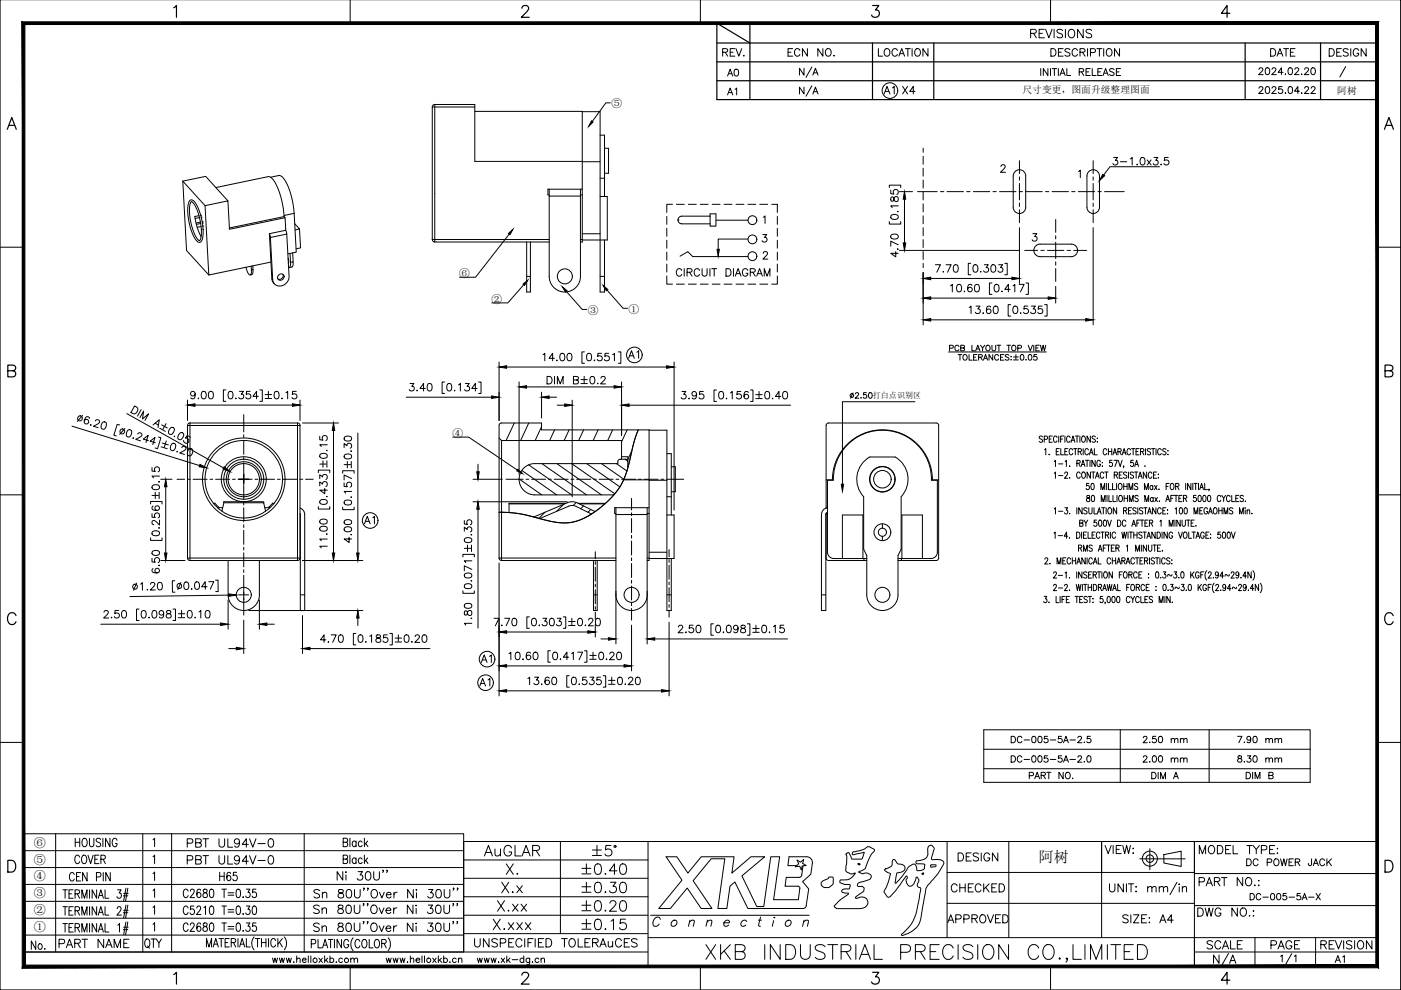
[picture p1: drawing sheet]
<svg xmlns="http://www.w3.org/2000/svg" width="297mm" height="210mm" viewBox="0 0 297 210" stroke-linecap="round" stroke-linejoin="round" font-family="sans-serif">
<defs><g id="words">
<text font-size="5.7" x="256.1" y="206">N/A</text>
<g font-size="5.3">
<text x="168.3" y="17.6">N/A</text>
<text x="168.3" y="21.5">N/A</text>
<text x="101.6" y="182.7">AuGLAR</text>
<text x="124.5" y="182.7">±5°</text>
<text x="105.1" y="190.5">X.x</text>
<text x="106.2" y="186.6">X.</text>
<text x="122.1" y="190.5">±0.30</text>
<text x="122.1" y="186.6">±0.40</text>
<text x="104.1" y="194.4">X.xx</text>
<text x="122.1" y="194.4">±0.20</text>
<text x="103.4" y="198.3">X.xxx</text>
<text x="122.1" y="198.3">±0.15</text>
</g>
<g font-size="4.9">
<text x="153.1" y="21.5">A1</text>
<text x="186.3" y="21.2">A1</text>
<text x="190.1" y="21.2">X4</text>
<text x="131.9" y="77.3">A1</text>
<text x="100.9" y="141.8">A1</text>
<text x="100.5" y="146.8">A1</text>
<text x="38.5" y="181">PBT UL94V-0</text>
<text x="38.5" y="184.5">PBT UL94V-0</text>
<text x="201.8" y="183.8">DESIGN</text>
<text x="45.5" y="188">H65</text>
<text x="200.4" y="190.5">CHECKED</text>
<text x="199.7" y="196.8">APPROVED</text>
<text x="252.6" y="195.4">DWG NO.:</text>
<text x="5.3" y="202.5">No.</text>
<text x="11.3" y="202.1">PART NAME</text>
<text x="29.3" y="202.1">QTY</text>
<text x="268.1" y="202.5">PAGE</text>
</g>
<g font-size="4.4">
<text x="152" y="13.1">REV.</text>
<text x="153.1" y="17.3">A0</text>
<text x="165.8" y="13.1">ECN NO.</text>
<text x="184.9" y="13.1">LOCATION</text>
<text x="268.1" y="13.1">DATE</text>
<text x="280.5" y="13.1">DESIGN</text>
<text x="178.9" y="85.7">2.50</text>
<text x="76.2" y="112.2">A1</text>
<text x="240.9" y="158.8">2.50 mm</text>
<text x="261.1" y="158.8">7.90 mm</text>
<text x="240.9" y="163">2.00 mm</text>
<text x="261.1" y="163">8.30 mm</text>
<text x="262.8" y="166.5">DIM B</text>
<text x="281.9" y="205.3">A1</text>
</g>
<text font-size="3.2" x="220.2" y="182.8">阿树</text>
<g font-size="2.6">
<text x="7.2" y="179.5">⑥</text>
<text x="7.2" y="183.1">⑤</text>
<text x="7.2" y="190.3">③</text>
<text x="7.2" y="186.7">④</text>
<text x="7.2" y="197.4">①</text>
<text x="7.2" y="193.8">②</text>
</g>
<g font-size="2.3">
<text x="129.6" y="22.8">⑤</text>
<text x="97.4" y="58.7">⑥</text>
<text x="104.2" y="64.2">②</text>
<text x="124.6" y="66.6">③</text>
<text x="133.3" y="66.3">①</text>
<text x="95.9" y="92.7">④</text>
</g>
<g font-size="2.1">
<text x="216.8" y="19.7">尺寸变更，图面升级整理图面</text>
<text x="283.5" y="20">阿树</text>
</g>
<text font-size="1.7" x="185.1" y="84.4">打白点识别区</text>
</g></defs>
<!-- layer: 0 -->
<g fill="none" stroke="#000" stroke-width=".21">
<path d="M74.2 0v4.9M148.5 0v4.9M222.7 0v4.9M0 52.4h5M292 52.4h5M0 104.9h5M292 104.9h5M0 157.4h5M292 157.4h5M118.8 178.4v19.6M200.8 178.4v20.4M213.9 178.4v20.3"/>
<path d="M233.6 178.4v20.4M234.3 179.3l.6 1.7 .7-1.7M236 179.3v1.7M237.7 179.3h-1v1.7h1M238.1 179.3l.4 1.7 .4-1.7 .4 1.7 .4-1.7M240.2 179.9h.1zM243.8 179.9v4.5M253.2 178.4v26.5M256.5 179.3a.87 .87 0 0 1 1.1 .6 .87 .87 0 0 1-.6 1.1 .92 .92 0 0 1-.8-.6 .92 .92 0 0 1 .3-1.1zM258.1 179.3h.6a.93 .93 0 0 1 .6 .8 .93 .93 0 0 1-.6 .9h-.6zM260.9 179.3h-1v1.7h1M261.4 179.3v1.7h1"/>
<path d="M264.4 179.3h1.1M264.9 179.3v1.7M265.7 179.3l.7 .8v.9M267 179.3l-.6 .8M270.3 179.3h-1.1v1.7h1.1M270.8 179.9v.1zM98.3 198h39.1M98.3 190.1h39.1M98.3 194h39.1M98.3 186.2h39.1M98.3 182.3h39.1M100.6 199v1.3a.6 .6 0 0 0 .6 .5 .6 .6 0 0 0 .6-.5v-1.3"/>
<path d="M103.7 199v1.8l-1.2-1.8v1.8M105.5 199.3a.67 .67 0 0 0-.7-.3 .67 .67 0 0 0-.5 .4l.1 .3 .9 .3 .2 .5a.78 .78 0 0 1-1.2 0M106.1 199.9h.7a.47 .47 0 0 0 .5-.4 .47 .47 0 0 0-.5-.5h-.7v1.8M109 199h-1.1v1.8h1.1M110.7 199.4a.66 .66 0 0 0-.8-.4 .66 .66 0 0 0-.5 .7v.4a.66 .66 0 0 0 .5 .7 .66 .66 0 0 0 .8-.4M111.3 199v1.8M113 199h-1.1v1.8M113.5 199v1.8M115.3 199h-1.1v1.8h1.1M115.8 199h.6a.95 .95 0 0 1 .6 .9 .95 .95 0 0 1-.6 .9h-.6zM119.1 199h1.2M119.7 199v1.8"/>
<path d="M120.8 199.3a.66 .66 0 0 1 .7-.3 .66 .66 0 0 1 .5 .7v.4a.68 .68 0 0 1-.7 .7 .68 .68 0 0 1-.7-.7zM122.6 199v1.8h1M125.1 199h-1.1v1.8h1.1M125.6 199.9l1.1-.1 .1-.3-.1-.3-.3-.2h-.8v1.8M126.2 199.9l.6 .9M129 199.6v1.1l.5 .1 .4-.3M129.9 199.6v1.2M131.8 199.4a.65 .65 0 0 0-.8-.4 .65 .65 0 0 0-.5 .7v.4a.65 .65 0 0 0 .5 .7 .65 .65 0 0 0 .8-.4M133.5 199h-1.1v1.8h1.1M135.1 199.3a.68 .68 0 0 0-.7-.3 .68 .68 0 0 0-.5 .4l.2 .3 .8 .3 .2 .5a.79 .79 0 0 1-1.2 0M137.4 198.8h154.6M200.8 185h52.4"/>
<path d="M200.8 191.5h52.4M235.2 187.4v1.2a.58 .58 0 0 0 .6 .5 .58 .58 0 0 0 .6-.5v-1.2M236.7 180.1h.6M238.2 187.4v1.7l-1.2-1.7v1.7M238.8 187.4v1.7M239.2 194.2a.65 .65 0 0 0-.6-.3 .65 .65 0 0 0-.5 .5l.1 .2 .8 .3a.4 .4 0 0 1 0 .7 .81 .81 0 0 1-.9-.2M239.2 187.4h1.2M239.8 194v1.7M239.8 187.4v1.7M240.3 180.8v.2zM240.3 194h1.2l-1.2 1.7h1.2M240.9 188v.1z"/>
<path d="M240.9 188.9v.2zM241.6 182.1h9.7M242.1 194.8h.6M243.1 194h-1v1.7h1M243.3 188.3l.4-.3h.4l.1 1.1M243.3 188v1.1M243.6 194.6h.2zM243.6 195.6h.2zM244.2 188.3l.4-.3h.4l.1 1.1M245.8 188.3l.4-.3h.4l.1 1.1M245.8 188v1.1M245.9 195.7l.6-1.7 .7 1.7"/>
<path d="M246.1 195.1h.9M246.7 188.3l.4-.3h.4l.1 1.1M246.8 181.2l3.6-.7v3.2l-3.6-.7zM248.8 195.1h-1.3l.8-1.1v1.7M249.5 187.1l-1.4 2.6M250 187.4v.2zM250 188v1.1M250.7 188.3l.4-.3h.4l.1 1.1M250.7 188v1.1M253.2 192h38.8M253.2 185.2h38.8M254.2 187h.8a.46 .46 0 0 0 .4-.5 .46 .46 0 0 0-.4-.4h-.8v1.7"/>
<path d="M254.3 181v-1.7l.6 1.7 .7-1.7v1.7M255.7 187.8l.7-1.7 .7 1.7M256 187.2h.8M257.5 186.9l1-.1 .1-.2v-.4l-.4-.1h-.7v1.7M258.1 186.9l.5 .9M259 186.1h1.1M259.6 186.1v1.7M259.9 180.1h.6M263.5 186.1v1.7l-1.2-1.7v1.7M264.2 186.3a.8 .8 0 0 1 1.1 .1 .8 .8 0 0 1-.1 1.2 .64 .64 0 0 1-.7 .2 .64 .64 0 0 1-.4-.7zM266 187.7h.1zM266.1 198.8v6.1"/>
<path d="M266.8 186.7h.2zM266.8 187.7h.2zM267.4 180.2h.8a.46 .46 0 0 0 .4-.5 .46 .46 0 0 0-.4-.4h-.8v1.7M269.2 180.1h.6M270.8 180.9v.1zM278.9 198.8v6.1M282.9 199.4h-1.1v1.8M283.1 199.4l.7 1.8 .7-1.8M284.9 199.4v1.8M286.6 199.7a.65 .65 0 0 0-.6-.3 .65 .65 0 0 0-.5 .5l.1 .2 .9 .4 .1 .4a.76 .76 0 0 1-1.1 0M287.2 199.4v1.8M288.1 199.5a.88 .88 0 0 1 1.1 .6 .88 .88 0 0 1-.6 1.1 .92 .92 0 0 1-.8-.6 .92 .92 0 0 1 .3-1.1z"/>
<path d="M290.9 199.4v1.8l-1.2-1.8v1.8M57.8 203.1l.2 1 .3-1 .3 1 .2-1M59.2 203.1l.3 1 .3-1 .2 1 .3-1M60.7 203.1l.3 1 .2-1 .3 1 .3-1M62.2 204h.2zM62.9 203.4l.3-.3 .4 .1v.9M62.9 202.7v1.4M64.1 203.5h.8a.44 .44 0 0 0-.5-.3 .44 .44 0 0 0-.4 .4 .44 .44 0 0 0 .4 .5l.5-.2M65.4 202.7v1.4M65.9 202.7v1.4M67.6 203.1l.8 1M68.4 203.1l-.8 1"/>
<path d="M68.8 202.7v1.4M69.1 203.5l.5 .6M69.5 203.1l-.7 .7M70 203.3a.45 .45 0 0 1 .6 0 .45 .45 0 0 1 0 .6 .45 .45 0 0 1-.6 0M70 202.7v1.4M71.2 204h.2zM72.6 203.3a.45 .45 0 0 0-.6 0 .45 .45 0 0 0 0 .6 .45 .45 0 0 0 .6 0M74.2 204.9v5M74.4 203.4l.3-.3 .3 .1 .1 .9M74.4 203.1v1M75.1 203.4l.3-.3 .4 .1v.9M81.9 203.1l.2 1 .3-1 .3 1 .2-1"/>
<path d="M83.3 203.1l.3 1 .3-1 .2 1 .3-1M84.8 203.1l.3 1 .2-1 .3 1 .3-1M86.3 204h.2zM87 203.4l.3-.3 .4 .1v.9M87 202.7v1.4M88.2 203.5h.8a.45 .45 0 0 0-.5-.3 .45 .45 0 0 0-.4 .4 .45 .45 0 0 0 .4 .5l.5-.2M89.5 202.7v1.4M90 202.7v1.4M91.7 203.1l.8 1M92.5 203.1l-.8 1M92.9 202.7v1.4M93.2 203.5l.5 .6"/>
<path d="M93.6 203.1l-.7 .7M94.1 203.3a.45 .45 0 0 1 .6 0 .45 .45 0 0 1 0 .6 .45 .45 0 0 1-.6 0M94.1 202.7v1.4M95.3 204h.2zM96.7 203.3a.45 .45 0 0 0-.6 0 .45 .45 0 0 0 0 .6 .45 .45 0 0 0 .6 0M97.2 203.4l.3-.3 .4 .1v.9M97.2 203.1v1M101.2 203.1l.3 1 .2-1 .3 1 .3-1M102.7 203.1l.2 1 .3-1 .3 1 .2-1M104.1 203.1l.3 1 .3-1 .2 1 .3-1M105.7 204h.1zM106.3 203.1l.7 1"/>
<path d="M107 203.1l-.7 1M107.5 202.7v1.4M107.7 203.5l.5 .6M108.1 203.1l-.6 .7M108.6 203.5h1.2M111.1 203.3a.45 .45 0 0 0-.7 0 .45 .45 0 0 0 0 .6 .45 .45 0 0 0 .7 0M111.1 202.7v1.4M112.3 203.1l-.1 1.3-.5 .1M112.3 203.3a.45 .45 0 0 0-.6 0 .45 .45 0 0 0 0 .6 .45 .45 0 0 0 .6 0M112.9 203.9v.2zM114.2 203.3a.45 .45 0 0 0-.6 0 .45 .45 0 0 0 0 .6 .45 .45 0 0 0 .6 0M114.7 203.4l.3-.3 .4 .1v.9"/>
<path d="M114.7 203.1v1M127.2 200.8l.6-1.8 .7 1.8M127.4 200.2h.9M148.5 204.9v5M149.7 200.3l2 3.1M151.7 200.3l-2 3.1M152.8 200.3v3.1M153.5 201.6l1.4 1.8M154.9 200.3l-2.1 2.1M155.9 201.8h1.3l.5-.2a.72 .72 0 0 0 0-1.2l-.5-.1h-1.3v3.1h1.3a.82 .82 0 0 0 .8-.8 .82 .82 0 0 0-.8-.8M162.1 200.3v3.1M165.4 200.3v3.1l-2.1-3.1v3.1"/>
<path d="M166.6 200.3h1a1.66 1.66 0 0 1 1.1 1.5 1.66 1.66 0 0 1-1.1 1.6h-1zM169.7 200.3v2.2a1.05 1.05 0 0 0 1.1 .9 1.05 1.05 0 0 0 1-.9v-2.2M174.9 200.7a1.37 1.37 0 0 0-2.1 0 .79 .79 0 0 0 .6 .9l.9 .3a.76 .76 0 0 1 .6 .6 .76 .76 0 0 1-.3 .8 1.43 1.43 0 0 1-1.8-.3M175.5 200.3h2.1M176.5 200.3v3.1M178.3 201.8h1.4l.4-.2a.72 .72 0 0 0 0-1.2l-.4-.1h-1.4v3.1M179.4 201.8l1 1.6M181.5 200.3v3.1M182.2 203.4l1.2-3.1 1.2 3.1M182.6 202.4h1.5M185.3 200.3v3.1h1.8M191 201.9h1.3a.82 .82 0 0 0 .8-.8 .82 .82 0 0 0-.8-.8h-1.3v3.1"/>
<path d="M194.1 201.8h1.3l.5-.2a.72 .72 0 0 0 0-1.2l-.5-.1h-1.3v3.1M195.1 201.8l1.1 1.6M197.2 201.8h1.2M199.1 200.3h-1.9v3.1h1.9M202.1 201a1.15 1.15 0 0 0-1.3-.7 1.15 1.15 0 0 0-.9 1.2 1.37 1.37 0 0 0 .3 1.5 1.37 1.37 0 0 0 1.5 .3l.4-.6M203.1 200.3v3.1M206.3 200.7a1.38 1.38 0 0 0-2.1 0 .79 .79 0 0 0 .6 .9l.9 .3a.76 .76 0 0 1 .5 .6 .76 .76 0 0 1-.2 .8 1.44 1.44 0 0 1-1.8-.3M207.3 200.3v3.1M208.6 200.7a1.15 1.15 0 0 1 1.3-.4 1.15 1.15 0 0 1 .8 1.2 1.37 1.37 0 0 1-.3 1.5 1.37 1.37 0 0 1-1.5 .3 1.95 1.95 0 0 1-.3-2.6zM213.8 200.3v3.1l-2-3.1v3.1M220.2 201a1.14 1.14 0 0 0-1.3-.7 1.14 1.14 0 0 0-.9 1.2 1.37 1.37 0 0 0 .3 1.5 1.37 1.37 0 0 0 1.5 .3l.4-.6M221.4 200.7a1.15 1.15 0 0 1 1.3-.4 1.15 1.15 0 0 1 .8 1.2 1.37 1.37 0 0 1-.3 1.5 1.37 1.37 0 0 1-1.5 .3 1.92 1.92 0 0 1-.3-2.6z"/>
<path d="M222.7 204.9v5M224.5 203.3l.2-.2 .1 .2-.1 .1zM226.3 203.3l-.1 .1-.2-.1 .2-.2a.57 .57 0 0 1-.2 .9M227.5 200.3v3.1h1.8M230 200.3v3.1M231.2 203.4v-3.1l1.2 3.1 1.2-3.1v3.1M234.8 200.3v3.1M235.5 200.3h2.1M236.6 200.3v3.1M238.3 201.8h1.2M240.3 200.3h-2v3.1h2M241.2 200.3h1a1.67 1.67 0 0 1 1.1 1.5 1.67 1.67 0 0 1-1.1 1.6h-1z"/>
<path d="M253.2 201.8h38.8M280 200.3l1.1-.1 .1-.2-.1-.4-.3-.2h-.8v1.8"/>
<circle cx="243.8" cy="182.1" r="1.59"/>
<circle cx="243.8" cy="182.1" r=".8"/>
<circle cx="66.8" cy="203.6" r=".46"/>
<circle cx="73.5" cy="203.6" r=".46"/>
<circle cx="90.9" cy="203.6" r=".46"/>
</g>
<g fill="none" stroke="#000" stroke-width=".21">
<path d="M38.8 38.4l.7 14.7 4.8 5.2M38.8 38.4l4.8-1 4.7 5.2M38.8 38.4l4.7 5.2M45.8 39.8l11-2.3a2.23 2.23 0 0 1 1.8 1.7 18.3 18.3 0 0 1 1.6 6.7l-11.6 2.4M57.4 37.6l1.7-.4a2.4 2.4 0 0 1 1.8 1.9l1 3.1 .5 3M91.7 22.7v28.1M91.7 22.7h9M92.2 22.2v29.1M92.2 22.2h8.5v12h22.8M92.2 22.1l-.5 .3v.3M100.7 23.6h22.8v27.7h-.4M123.5 23.7h3.7v38.2h1v-11"/>
<path d="M123.5 34.3h3.7M127.2 37.8h1M127.2 28.7h1v13M128.2 31.4h.8v5.3h-.8M215.4 36.2a1.33 1.33 0 0 1 1.3-.1 1.33 1.33 0 0 1 .8 1.2v6.6a1.33 1.33 0 0 1-1.3 1.4 1.33 1.33 0 0 1-1.4-1.4v-6.6l.1-.4zM231 36.2a1.33 1.33 0 0 1 1.4-.1 1.33 1.33 0 0 1 .7 1.2v6.6a1.33 1.33 0 0 1-1.3 1.4 1.33 1.33 0 0 1-1.3-1.4v-6.6v-.4zM40.2 42.5a.88 .88 0 0 1 1.3 .7 11.8 11.8 0 0 1 1.3 7.7 .66 .66 0 0 1-.6 .5 .66 .66 0 0 1-.6-.5 11.3 11.3 0 0 1-1.5-8.1zM40.5 42.8l.1-.1a5.1 5.1 0 0 1 1.7 3.4 6.8 6.8 0 0 1 0 4.9 4.6 4.6 0 0 1-1.7-3.1 7.7 7.7 0 0 1-.1-5.1zM42.2 45.7l-.9 .2 .5 2.3 .8 2M42.3 46.1l-.9 .2M42.5 47.1l-.9 .2M42.5 45.6h.1"/>
<path d="M42.5 47.4l-.9 .2M42.6 48l-.8 .2M42.7 46.1h.1M42.9 47h.1M42.9 47.3h.1M43 47.9h.1M52.2 56.7l.2 .8a.65 .65 0 0 0 .7 .7l.2-1M53.6 56.4v.8h-.3v-.8M53.6 57.2l.1 .2a.66 .66 0 0 1-.7 .9M57.1 49.6l.2 .7 .5 9M57.4 55.6l-13.1 2.7-.8-14.7 4.8-1 .4 6 11.7-2.4 .2 2.6-3.5 .7 .5 9.6 .2 .2M57.6 59.1l.2 .7 .4 .4"/>
<path d="M59.1 58.3a.67 .67 0 0 1 1.1 .2 .67 .67 0 0 1-.6 .9 .62 .62 0 0 1-.7-.3 .62 .62 0 0 1 .2-.8zM60 58.2a.78 .78 0 0 1-.2 .8 .78 .78 0 0 1-.9 .1M60.2 45.9l.2 .3M60.6 48.8l.2 .8-3.5 .7M60.8 49.6l.5 9a1.88 1.88 0 0 1-1.2 1.8 1.88 1.88 0 0 1-2.1-.4l-.2-.7M61.1 54.8v1M61.5 53.7l.1 1.9a.82 .82 0 0 1-.4 1.1M62.1 53.6l.1 1.9-.6 .1M62.2 55.5a1.06 1.06 0 0 1-.3 1.1l-.6 .1M62.4 45.2l.4 8.3-1.8 .3M62.4 45.2l-2.2 .5M62.5 47.4l1 1.1-.9 .3"/>
<path d="M63.5 48.5l.2 4.1-.9 .2M91.7 50.8l.2 .4 .3 .1M91.7 50.8h24.7M92.2 51.3h24.2M111.7 51.3v10.6h.8v-10.6M111.7 58.6h.8M116.4 40.1v18.5a3.3 3.3 0 0 0 3.4 3.3 3.3 3.3 0 0 0 3.3-3.3v-18.5M116.4 41.6h6.7M123.1 50.8h.4M123.1 41.3h.4M123.5 49.6h3.7M123.5 40.1h-7.3v1.2h.2"/>
<path d="M127.2 58.6h1M127.2 41.7h1.6v9.2h-5.3M143.7 46.6h.1M143.7 46.6a.81 .81 0 0 0 .9 .8l5.9 .1M144.2 54.3l1.6-.9 1.1 1h11.7M150.5 45.8h-5.9a.81 .81 0 0 0-.9 .8M150.5 45.3h1.3v2.6h-1.3zM151.8 46.7h6.8M158.5 50.7h-6.2v2.2M220.5 51.8h6.6M220.5 51.8a1.33 1.33 0 0 0-1.3 1.3 1.33 1.33 0 0 0 1.3 1.3h6.6a1.33 1.33 0 0 0 1.4-1.3 1.33 1.33 0 0 0-1.4-1.3M39.8 90.2v28.1"/>
<path d="M39.8 90.2h23.8M40.3 89.7v29.1h22.8M40.3 89.7h22.8M40.3 89.7l-.5 .2v.3M63.1 89.7v29.1M63.1 89.7l.4 .2 .1 .3M63.6 90.2v28.1M105.8 92.9l.5 .5M106.3 93.4v25.4M106.3 93.4h25.5v4M109 89.7l-1.7 3.7M110.6 99.7l7.4 5.2"/>
<path d="M112.1 98.6l9.1 6.3M112.1 89.7l-1.7 3.7M113.4 98.3a3.3 3.3 0 0 0-3.3 3.3 3.3 3.3 0 0 0 3.3 3.3h16.8M114.8 90.5l-1.3 2.9M114.9 98.3l9.5 6.6M117.6 91.1l-1.1 2.3M118.1 98.3l9.4 6.6M120.7 91.1l-1.1 2.3M121.2 98.3l9.1 6.4M123.7 91.1l-1 2.3M124.4 98.3l7 4.9M126.8 91.1l-1 2.3"/>
<path d="M127.5 98.3l4.8 3.3M129.9 91.1l-1.1 2.3M130.7 98.3l2.2 1.6M131.8 96.8h1.3l.1 2.2M132.5 97.4l.6 .4M133 91.1l-1.2 2.6M133.1 98.9h.1M133.1 97.9l-.2-.5h-1.4l-.4 .2-.1 .7h-17.6M134 95.6l-.9 1.8M135.3 91.1a47.8 47.8 0 0 0-2.2 8.2 16.6 16.6 0 0 1-7.9 9.8 10.4 10.4 0 0 1-9.1 1.3l-1.3-.3a27.7 27.7 0 0 0-9-1.5M137.6 91.2h3.8v38.2h.9v-11M141.4 96.2h.9v13"/>
<path d="M142.3 99h.9v5.3h-.9M175.7 89.7h22.8l.4 .2v28.7l-.4 .2h-8.1M175.7 89.7l-.5 .2v.3v17.5M39.8 118.3v.3l.5 .2M39.8 118.3h23.8M45.2 106.7h.4l.9 .9M46.1 107.6h1.1M47 108.4l.4-2h8.5l.4 2M47.4 106.6h8.5M48.4 118.8v7.3M55 118.8v7.3M56.1 107.6h1.1"/>
<path d="M57.1 107.4v.2M57.8 106.7h.3M57.8 106.7l-.9 .9M63.6 107.7a1.46 1.46 0 0 1 1 1.4v20.3h-.9l-.1-20.6M63.6 118.3l-.2 .5h-.3M105.8 118.3l.1 .3 .4 .2M105.8 118.3l.1-28.4 .4-.2h8.5v1.4h22.8v27.7h-.4M105.8 118.3h24.8M106.3 118.8h24.3M107.9 106.8h11.8M110.1 101.6l4.8 3.3M115.5 108.6l-1.3 1.3"/>
<path d="M119.5 106.9l-1.5 1.5M120 106.7h-12.1v2M122.2 106.5l-.7 .7M122.6 106.7h5.8M122.9 106.8h5.3M123.7 107.3l-.6 .6M125.3 108l-.6 .6M125.4 109l-3.3-1.6a1.86 1.86 0 0 0-1.5-.1l-6.2 2.7M125.8 118.8v10.6h.8v-10.6M126.2 108.5l-3.7-1.9-1.3-.2-.9 .2-7.1 3M130.6 109.1h6.6M130.6 107.6v18.5"/>
<path d="M132.2 101.7h5.4M137.2 118.3h.4M137.2 108.9h.4M137.2 107.6v18.5M137.6 107.6h-7.3v1.3h.3M137.6 117.1h3.8M137.6 101.8h3.8M141.4 109.2h1.5v9.2h-5.3M141.4 105.3h.9M175.2 107.6h.2a1.46 1.46 0 0 0-1.2 1.5v20.3h.9v-20.3l.3-.5M175.2 108.8v9.5v.3l.5 .2M175.2 108.9h.2"/>
<path d="M175.2 101.7h1.3M175.7 118.8h8.1M176.5 101.7a10.6 10.6 0 0 1 10.6-10.6 10.6 10.6 0 0 1 10.6 10.6h1.3M178.6 118.4v-9.2h4.4v9.2M183.2 118.4v.4M187.1 111.1v.9M187.1 113.7v.9M191.1 118.4v.4M191.2 118.4v-9.2h4.4v9.2M198.7 117.1v-15.3h-1.2a10.4 10.4 0 0 0-10.4-10.6 10.4 10.4 0 0 0-10.4 10.6h-1.3v15.3a1.33 1.33 0 0 0 1.4 1.3h7M198.7 117.1a1.33 1.33 0 0 1-1.3 1.3h-7M48.4 126.1a3.3 3.3 0 0 0 3.3 3.3 3.3 3.3 0 0 0 3.3-3.3"/>
<path d="M63.7 126.1h.9M125.8 126.1h.8M130.6 126.1a3.3 3.3 0 0 0 3.3 3.3 3.3 3.3 0 0 0 3.3-3.3M141.4 126.1h.9M174.2 126.1h.9M183.8 126.1v-8.3l-.7-1.3v-11.2a5.4 5.4 0 0 1 1.3-8.4h5.4a5.4 5.4 0 0 1 1.3 8.4v11.2l-.7 1.3v8.3M183.8 126.1a3.3 3.3 0 0 0 3.3 3.3 3.3 3.3 0 0 0 3.3-3.3M208.6 154.7h69.2v11.2h-69.2zM208.6 158.9h69.2M237.5 154.7v11.2M256.4 154.7v11.2M5 176.8h93.3v25h-93.3z"/>
<path d="M11.8 176.8v25M30.3 176.8v25M36.4 176.8v25M64.5 176.8v25M137.4 178.4v26.5M208.6 163h69.2M292 178.4h-193.7v23.4M5 194.7h93.3M5 191.1h93.3M5 187.5h93.3M5 183.9h93.3M5 180.4h93.3"/>
<path d="M5 198.3h93.3M138 194.1h33.6M140 194.9a.76 .76 0 0 0-.8-.4 .76 .76 0 0 0-.7 .7 .88 .88 0 0 0 .3 1.2 .87 .87 0 0 0 .9-.5M142.5 195.4a.58 .58 0 0 1 .9-.2 .58 .58 0 0 1-.1 .9 .58 .58 0 0 1-.9 .2 .58 .58 0 0 1 .1-.9zM146.2 195.5l.5-.4 .5 .1-.2 1.2M146.3 195.1l-.3 1.3M149.9 195.5l.6-.4 .4 .1-.2 1.2M150 195.1l-.3 1.3M153.5 195.7h1.1l.1-.2a.64 .64 0 0 0-.8-.4 .64 .64 0 0 0-.5 .7 .55 .55 0 0 0 .5 .6 .55 .55 0 0 0 .6-.3M158.3 195.4a.69 .69 0 0 0-1 0 .69 .69 0 0 0 .1 1l.7-.3M160.8 195.1h.6M161.2 194.5l-.4 1.5 .1 .3 .3 .1"/>
<path d="M164 195.2l-.3 1.2M164.1 194.5h.2zM166.7 195.4a.58 .58 0 0 1 .9-.2 .58 .58 0 0 1-.1 .9 .58 .58 0 0 1-.9 .2 .58 .58 0 0 1 .1-.9zM169 182.4l.7 .4 .7-.6-.2 .9 .7 .4-.8 .1-.2 .8-.3-.7-1 .1 .7-.7zM170.3 183.6l-.3 2-.3 .4h-3l-.3 1.9h2.8M170.4 195.5l.5-.4 .5 .1-.2 1.2M170.5 195.1l-.3 1.3M172.2 183.1l-.3 2.3-1.7 1.5 1.3 1.6-.6 3.5a.69 .69 0 0 1-.6 .6h-11.7l-2.8-5.6-1 .9-.7 4.7h-1.9l1.5-10.5h-2.9l-3.8 4.6 3.9 5.9h-2.2l-3-4.3-3.6 4.3h-2.4l4.9-6-3.4-4.9h2.3l2.3 3.4 2.9-3.4h6.9l-.4 3.4 4-3.4h2.9l-4.8 4 3.2 6.5h1.4l1.5-10.5h1.9l-1.3 9.1h5.3l.3-2.4-.1-.4-.3-.1M172.2 183.1a1.24 1.24 0 0 0-1.2-1.5l-3.7 .1-.3 1.8h1.9M174.2 187.1l.6-.5a1.01 1.01 0 0 0 .9-.6 .58 .58 0 0 1 .8 0 .58 .58 0 0 1 .2 .6v.4a1.39 1.39 0 0 1-1.6 1.2l-.7-.2a.66 .66 0 0 1-.2-.9zM179.5 180.9l.3-.1h.2l.6 1.4h2.1l.5-1.5-2.3 .5a.34 .34 0 0 1-.1-.4 .34 .34 0 0 1 .4-.2l1.4-.3 .9-.5a.98 .98 0 0 1 1.5 .1 .42 .42 0 0 1 .4 .4 .42 .42 0 0 1-.3 .4l-.6 .9-.8 1.8a1.84 1.84 0 0 1-1.6 1.4 1.34 1.34 0 0 0 1.6 .3h.3a.77 .77 0 0 1 .7 .9 .77 .77 0 0 1-.9 .7l-1.5 .4a.47 .47 0 0 0-.5 .6 .47 .47 0 0 0 .7 .3 .63 .63 0 0 1 .7 .3 .63 .63 0 0 1-.1 .7l-1.6 1.1a.21 .21 0 0 0-.1 .3 .21 .21 0 0 0 .4 0 1.36 1.36 0 0 1 1.5-.1 1.36 1.36 0 0 1 .6 1.4 2.19 2.19 0 0 1-2.4 1h-4.1l-.5-.4v-.3l.8-.8 1.4-1.1a.88 .88 0 0 0 .8-.7l-1.3-.2a.6 .6 0 0 1 .2-.7 .6 .6 0 0 1 .7 0 .58 .58 0 0 0 .7-.2 .58 .58 0 0 0 0-.7 2.64 2.64 0 0 1-2.1-.5l.1-.5a2.66 2.66 0 0 0 3.1-1.5h-.1a1.27 1.27 0 0 1-1.9-.8l.2-1a3.7 3.7 0 0 0-.1-2.3zM181.9 183.1h.1a.18 .18 0 0 1 .3 0 .18 .18 0 0 1 0 .3z"/>
<path d="M189.3 182.3a.48 .48 0 0 1 .7 .5l.3 .3 .3 .1a.91 .91 0 0 1 1 .3 .91 .91 0 0 1 .1 1.1l-.5 .3-1 .2-.4 2.2 .2-.1 .6-.6 1.3-1.6a2.91 2.91 0 0 1 1.8-1.8l.3 .1 .2 .3 .2 1h.7a.85 .85 0 0 0 1-1.1v-.1a1.87 1.87 0 0 0-1.6-.3 .33 .33 0 0 1-.3-.3 .33 .33 0 0 1 .4-.3 1.97 1.97 0 0 0 2.1-1.2v-1.1a.7 .7 0 0 1 .7-1 .7 .7 0 0 1 .6 1l-.5 1.7v.3l.2 .1a2.56 2.56 0 0 1 2.3 .4 1.13 1.13 0 0 1-.4 1.3l-.7 1.1-1.7 2.1a3 3 0 0 0-1.1 2.4l-.9 5.2-.3 .9a5.3 5.3 0 0 1-3.8 2.6l.1-.3 1.4-1.3a8.9 8.9 0 0 0 2.1-5.2l.5-2.5a.55 .55 0 0 0 0-.6 .55 .55 0 0 0-.5-.3 .78 .78 0 0 1 .1-1.2 .71 .71 0 0 0-.5-.9l-.5 1.3-.3 .4a.73 .73 0 0 1-.8 .2 .73 .73 0 0 1-.5-.7 .75 .75 0 0 1 .2-1.1l-.1-.3-.2-.1-2.3 3.3-.8 .8a.58 .58 0 0 1-.6 .4 .58 .58 0 0 1-.6-.5l-.4-.6 .6-1.1 .6-2 .2-.7-.3-.2a.84 .84 0 0 1-.9-.8l.4-.2a1.21 1.21 0 0 0 1.2-1.5zM197.4 183.4l.9-.1a.25 .25 0 0 1 .1 .4 .25 .25 0 0 1-.3 .1l-.7 .1zM5 201.8h132.4"/>
<circle cx="119.8" cy="58.6" r="1.59"/>
<circle cx="159.5" cy="46.7" r=".94"/>
<circle cx="159.5" cy="50.8" r=".94"/>
<circle cx="159.5" cy="54.3" r=".94"/>
<circle cx="51.7" cy="101.6" r="8.7"/>
<circle cx="51.7" cy="101.6" r="8.2"/>
<circle cx="51.7" cy="101.6" r="4.8"/>
<circle cx="51.7" cy="101.6" r="4.2"/>
<circle cx="51.7" cy="101.6" r="3.7"/>
<circle cx="51.7" cy="101.6" r="3.3"/>
<circle cx="187.1" cy="101.6" r="2.65"/>
<circle cx="187.1" cy="101.6" r="1.86"/>
<circle cx="187.1" cy="112.8" r="1.78"/>
<circle cx="187.1" cy="112.8" r=".86"/>
<circle cx="187.1" cy="101.6" r="2.71"/>
<circle cx="51.7" cy="126.1" r="1.59"/>
<circle cx="133.9" cy="126.1" r="1.59"/>
<circle cx="187.1" cy="126.1" r="1.59"/>
<circle cx="195.7" cy="185.2" r=".19"/>
</g>
<!-- layer: 0 -->
<g fill="none" stroke="#000" stroke-width=".25">
<path d="M0 -.1v210h297v-210M36.8 1.6l.6-.4v2.5M110.6 1.8l.3-.5 .7-.1a.61 .61 0 0 1 .4 .9l-1.5 1.6h1.7M152 9.1h140M152 13.1h140M152 17.1h140M159 4.9v16.2M159 9.1l-7-4.2v16.2h140M185 9.1v12M185 1.2h1.3l-.7 .9a.8 .8 0 0 1 .9 .9 .8 .8 0 0 1-1.1 .7l-.4-.2-.2-.3M198 9.1v12M260.8 2.8h-1.8l1.2-1.6v2.5"/>
<path d="M264 9.1v12M280 9.1v12M1.5 27.4l1-2.5 1 2.5M1.9 26.6h1.2M293.5 27.4l1-2.5 .9 2.5M293.9 26.6h1.2M1.7 78.6l1.4-.1a.58 .58 0 0 0 0-1l-1.4-.1v2.5h1a.65 .65 0 0 0 .6-.6 .65 .65 0 0 0-.6-.7M293.7 78.6l1.4-.1a.58 .58 0 0 0 0-1l-1.4-.1v2.5h1a.65 .65 0 0 0 .6-.6 .65 .65 0 0 0-.6-.7M3.4 130.5a.92 .92 0 0 0-1.1-.6 .92 .92 0 0 0-.7 1 1.1 1.1 0 0 0 .2 1.2 1.1 1.1 0 0 0 1.2 .2l.4-.5M295.4 130.5a.92 .92 0 0 0-1.1-.6 .92 .92 0 0 0-.7 1 1.09 1.09 0 0 0 .2 1.2 1.09 1.09 0 0 0 1.2 .2l.4-.5M1.7 182.4h.8a1.34 1.34 0 0 1 .9 1.3 1.34 1.34 0 0 1-.9 1.2h-.8zM293.7 182.4h.8a1.33 1.33 0 0 1 .9 1.3 1.33 1.33 0 0 1-.9 1.2h-.8z"/>
<path d="M36.8 206.6l.6-.4v2.5M110.6 206.7l.3-.4 .7-.1a.61 .61 0 0 1 .4 .9l-1.5 1.6h1.7M185 206.2h1.3l-.7 .9a.8 .8 0 0 1 .9 .9 .8 .8 0 0 1-1.1 .7l-.4-.2-.2-.3M260.8 207.8h-1.8l1.2-1.6v2.5"/>
</g>
<path d="M4.7 4.6l.6 .6 287-.6zM5.3 5.2l287-.6-.6 .6zM292.3 4.6l-.6 .6 .6 200zM291.7 5.2l.6 200-.6-.6zM4.7 205.2h287.6l-.6-.6zM4.7 205.2l.6-.6h286.4zM4.7 4.6v200.6l.6-.6zM4.7 4.6l.6 .6v199.4z" fill="#000" stroke="#000" stroke-width=".21"/>
<g fill="none" stroke="#000" stroke-width=".21">
<path d="M218.5 7.1l1-.1 .2-.4-.4-.4h-.8v1.8M219.1 7.1l.6 .9M220.3 7.1h.7M220.7 14.5v1.5M221.4 6.2h-1.1v1.8h1.1M221.7 6.2l.7 1.8 .7-1.8M222.2 14.5v1.5l-1-1.5v1.5M222.7 14.5v1.5M222.8 10.3h.5a.85 .85 0 0 1 .6 .8 .85 .85 0 0 1-.6 .8h-.5zM223.1 14.5h.9M223.5 6.2v1.8M223.6 14.5v1.5"/>
<path d="M224.4 14.5v1.5M224.4 11.1h.6M224.7 16l.6-1.5 .5 1.5M224.9 15.5h.7M225.3 6.5a.68 .68 0 0 0-.7-.3 .68 .68 0 0 0-.5 .4l.2 .3 .8 .3 .2 .6a.79 .79 0 0 1-1.2 0M225.4 10.3h-1v1.6h1M225.9 6.2v1.8M226.2 14.5v1.5h.8M226.7 6.5a.66 .66 0 0 1 .7-.3 .66 .66 0 0 1 .5 .7v.4a.69 .69 0 0 1-.7 .7 .69 .69 0 0 1-.7-.7zM226.9 10.5a.6 .6 0 0 0-.6-.2 .6 .6 0 0 0-.5 .4l.1 .2 .8 .3 .2 .5a.72 .72 0 0 1-1.1 0M228.5 10.7a.59 .59 0 0 0-.7-.4 .59 .59 0 0 0-.5 .6v.4a.59 .59 0 0 0 .5 .6 .59 .59 0 0 0 .7-.4M228.8 15.2h.8l.2-.4-.4-.3h-.6v1.5"/>
<path d="M229 11.1l.9-.1 .1-.2v-.3l-.3-.2h-.7v1.6M229.3 15.2l.5 .8M229.5 11.1l.5 .8M229.7 6.2v1.8l-1.2-1.8v1.8M230.3 15.2h.5M230.6 10.3v1.6M231.2 14.5h-.9v1.5h.9M231.2 11.1h.9l.2-.2-.1-.4-.3-.2h-.7v1.6M231.5 6.5a.68 .68 0 0 0-.7-.3 .68 .68 0 0 0-.5 .4l.1 .3 .9 .3 .2 .6a.79 .79 0 0 1-1.2 0M231.6 14.5v1.5h.8M232.6 10.3h1M232.8 15.2h.5"/>
<path d="M233.1 10.3v1.6M233.6 14.5h-.8v1.5h.8M233.9 16l.5-1.5 .6 1.5M234 10.3v1.6M234.1 15.5h.7M234.8 10.4a.75 .75 0 0 1 1 .7 .75 .75 0 0 1-1 .7l-.3-.5 .1-.6zM236.2 14.8l-.3-.3-.7 .3 .2 .3 .8 .5v.2l-.3 .2-.7-.2M236.7 15.2h.5M237.4 10.3v1.6l-1.1-1.6v1.6M237.6 14.5h-.9v1.5h.9M266.9 14.7l.2-.3h.4l.3 .4-.9 1h.9M266.9 18.7l.2-.3h.4l.3 .4-.9 1h.9"/>
<path d="M268.4 14.4a.47 .47 0 0 1 .7 .3l.1 .3a.63 .63 0 0 1-.5 .8 .94 .94 0 0 1-.3-1.4zM268.5 18.4a.46 .46 0 0 1 .6 .3l.1 .3a.63 .63 0 0 1-.5 .8 .93 .93 0 0 1-.2-1.4zM269.7 18.7l.1-.3h.5l.2 .4-.9 1h1M269.7 14.7l.1-.3h.4l.3 .4-.9 1h1M271.8 18.4h-.6l-.1 .6a.51 .51 0 0 1 .8 0 .51 .51 0 0 1-.1 .7 .51 .51 0 0 1-.8-.1M272 15.3h-1l.7-.9v1.4M272.5 15.8h.1zM272.5 19.8h.1zM273.3 18.4a.47 .47 0 0 1 .7 .3l.1 .3a.62 .62 0 0 1-.6 .8 .94 .94 0 0 1-.2-1.4zM273.3 14.4a.48 .48 0 0 1 .7 .3v.3a.62 .62 0 0 1-.5 .8 .93 .93 0 0 1-.2-1.4zM274.5 14.7l.2-.3h.4l.3 .4-.9 1h.9M275.5 19.3h-1l.7-.9v1.4"/>
<path d="M275.9 15.8h.2zM275.9 19.8h.2zM276.6 14.7l.1-.3h.5l.2 .4-.9 1h1M276.6 18.7l.2-.3h.4l.2 .4-.9 1h1M278 18.7l.1-.3h.5l.2 .4-.9 1h1M278.1 14.4a.47 .47 0 0 1 .7 .3l.1 .3a.63 .63 0 0 1-.6 .8 .92 .92 0 0 1-.2-1.4zM285.3 14.1l-1.2 2.2M201.1 74.6h20.7M201.3 73.8h.7l.1-.5-.8-.1v1.2M203.1 75.2h.8M203.3 73.5a.44 .44 0 0 0-.5-.3 .44 .44 0 0 0-.3 .5v.2a.44 .44 0 0 0 .3 .5 .44 .44 0 0 0 .5-.3M203.5 75.2v1.2"/>
<path d="M203.7 73.8l.7-.1v-.4l-.7-.1v1.2l.7-.1v-.4l-.2-.1M204.4 75.2a.56 .56 0 0 1 .7 .6 .56 .56 0 0 1-.7 .5l-.2-.4zM205.5 75.2v1.2h.6M206.1 73.2v1.2h.7M206.4 75.7h.5M206.9 74.4l.4-1.2 .5 1.2M207 74h.6M207.1 75.2h-.7v1.2h.7M207.5 75.7h.7l.1-.3-.3-.2h-.5v1.2M207.9 73.2l.4 .6v.6M207.9 75.7l.4 .7M208.5 76.4l.5-1.2 .4 1.2"/>
<path d="M208.7 76h.5M208.8 73.2l-.5 .6M209.1 73.4l.1-.1a.55 .55 0 0 1 .7 .5 .55 .55 0 0 1-.7 .5l-.2-.4zM210.3 73.2v.8l.4 .4 .3-.2 .1-1M210.5 75.2v1.2l-.8-1.2v1.2M211.4 73.2h.8M211.7 75.5a.44 .44 0 0 0-.5-.3 .44 .44 0 0 0-.3 .4 .49 .49 0 0 0 .1 .7 .49 .49 0 0 0 .7-.1v-.1M211.8 73.2v1.2M212.1 75.7h.5M212.9 75.2h-.8v1.2h.8M213.5 73.2h.8M213.9 73.2v1.2"/>
<path d="M213.9 75.3l-.3-.1-.5 .1 .1 .3 .7 .3-.1 .4-.4 .1-.3-.2M214.4 75.6v.1zM214.4 76.2v.2zM214.6 73.4l.1-.1a.53 .53 0 0 1 .7 .5 .53 .53 0 0 1-.8 .4zM214.9 75.7h1M214.9 76.3h1M215.4 75.2v1M215.8 73.8h.7v-.5l-.7-.1v1.2M216.5 75.2h.1a.62 .62 0 0 1 .5 .6 .62 .62 0 0 1-.5 .6l-.2-.3-.1-.2zM217.5 76.2v.2zM218 73.2l.4 1.2 .5-1.2M218.2 75.2h.1a.62 .62 0 0 1 .5 .6 .62 .62 0 0 1-.5 .6l-.3-.3v-.2z"/>
<path d="M219.2 73.2v1.2M219.6 73.8h.5M219.8 75.2h-.6v.5a.42 .42 0 0 1 .6 0 .42 .42 0 0 1-.1 .6 .42 .42 0 0 1-.6-.2M220.4 73.2h-.8v1.2h.8M220.6 73.2l.3 1.2 .3-1.2 .2 1.2 .3-1.2M214.4 156.1h.4a.72 .72 0 0 1 .5 .7 .72 .72 0 0 1-.5 .7h-.4zM216.7 156.4a.5 .5 0 0 0-.6-.3 .5 .5 0 0 0-.4 .5 .56 .56 0 0 0 .2 .8 .56 .56 0 0 0 .7-.1l.1-.1M217.1 156.9h1.2M218.9 156.2l.2-.1a.7 .7 0 0 1 .6 .7 .7 .7 0 0 1-.6 .7 .87 .87 0 0 1-.2-1.3zM220.2 156.2l.2-.1a.7 .7 0 0 1 .5 .7 .7 .7 0 0 1-.5 .7 .87 .87 0 0 1-.2-1.3zM222.1 156.1h-.6l-.1 .6a.48 .48 0 0 1 .7 0 .48 .48 0 0 1-.1 .7 .48 .48 0 0 1-.7-.2M222.7 156.9h1.2"/>
<path d="M225.1 156.1h-.7v.6a.48 .48 0 0 1 .7 0 .48 .48 0 0 1-.1 .7 .48 .48 0 0 1-.7-.2M225.5 157.5l.5-1.4 .5 1.4M225.7 157h.6M226.8 156.9h1.2M228.5 156.4l.2-.2 .4-.1 .2 .4-.8 1h.9M229.8 157.4h.2zM231.2 156.1h-.7v.6a.48 .48 0 0 1 .7 0 .48 .48 0 0 1-.1 .7 .48 .48 0 0 1-.7-.2M214.4 160.2h.4a.72 .72 0 0 1 .5 .7 .72 .72 0 0 1-.5 .7h-.4zM216.7 160.6a.5 .5 0 0 0-.6-.4 .5 .5 0 0 0-.4 .6 .56 .56 0 0 0 .2 .7 .56 .56 0 0 0 .7-.1l.1-.1M217.1 161h1.2M218.2 164.5l.8-.1 .1-.2v-.3l-.9-.2v1.4M218.9 160.3l.2-.1a.7 .7 0 0 1 .6 .7 .7 .7 0 0 1-.6 .7 .87 .87 0 0 1-.2-1.3z"/>
<path d="M219.4 165.1l.5-1.4 .5 1.4M219.6 164.7h.6M220.2 160.3l.2-.1a.7 .7 0 0 1 .5 .7 .7 .7 0 0 1-.5 .7 .87 .87 0 0 1-.2-1.3zM220.7 164.4l.8-.1 .1-.4-.9-.2v1.4M221.2 164.4l.5 .7M221.9 163.7h.9M222.1 160.2h-.6l-.1 .6a.48 .48 0 0 1 .7 0 .48 .48 0 0 1-.1 .7 .48 .48 0 0 1-.7-.2M222.4 163.7v1.4M222.7 161h1.2M225.1 160.2h-.7v.6a.48 .48 0 0 1 .7 0 .48 .48 0 0 1-.1 .7 .48 .48 0 0 1-.7-.2M225.4 163.7v1.4l-.9-1.4v1.4M225.5 161.6l.5-1.4 .5 1.4"/>
<path d="M225.7 161.2h.6M226.1 163.8a.64 .64 0 0 1 .8 .6 .64 .64 0 0 1-.8 .7l-.2-.5zM226.8 161h1.2M227.4 165.1h.1zM228.5 160.6l.2-.3 .4-.1 .2 .4-.8 1h.9M229.8 161.5h.2zM230.6 160.3l.2-.1a.7 .7 0 0 1 .5 .7 .7 .7 0 0 1-.5 .7 .87 .87 0 0 1-.2-1.3zM244.2 163.7h.4a.73 .73 0 0 1 .5 .7 .73 .73 0 0 1-.5 .7h-.4zM245.6 163.7v1.4M246.1 165.1v-1.4l.5 1.4 .5-1.4v1.4M248.8 165.1l.5-1.4 .5 1.4M249 164.7h.7"/>
<path d="M264.3 182.1h.5a.77 .77 0 0 1 .5 .7 .77 .77 0 0 1-.5 .8h-.5zM265 189.4h.5a.72 .72 0 0 1 .5 .7 .72 .72 0 0 1-.5 .7h-.5zM266.7 182.4a.54 .54 0 0 0-.6-.3 .54 .54 0 0 0-.4 .6v.3a.53 .53 0 0 0 .4 .6 .53 .53 0 0 0 .6-.4M267.3 189.8a.49 .49 0 0 0-.6-.4 .49 .49 0 0 0-.4 .6v.3a.5 .5 0 0 0 .4 .5 .5 .5 0 0 0 .6-.3M267.8 190.2h1.1M268.7 182.9l.8-.1 .1-.2v-.4l-.9-.1v1.5M269.6 189.5a.42 .42 0 0 1 .6 .2l.1 .3a.58 .58 0 0 1-.5 .8 .85 .85 0 0 1-.2-1.3zM270.2 182.3l.1-.1a.68 .68 0 0 1 .9 .6 .68 .68 0 0 1-.9 .7l-.2-.5zM270.8 189.5a.42 .42 0 0 1 .7 .2l.1 .3a.58 .58 0 0 1-.6 .8 .85 .85 0 0 1-.2-1.3zM271.5 182.1l.4 1.5 .3-1.5 .3 1.5 .4-1.5M272.7 189.4h-.6l-.1 .6a.48 .48 0 0 1 .7 0 .48 .48 0 0 1-.1 .7 .48 .48 0 0 1-.7-.2M273.3 190.2h1.2"/>
<path d="M273.3 182.8h.6M274.2 182.1h-.9v1.5h.9M274.6 182.8l.9-.1 .1-.3-.4-.3h-.6v1.5M275.1 182.8l.5 .8M275.7 189.4h-.6l-.1 .6a.48 .48 0 0 1 .7 0 .48 .48 0 0 1-.1 .7 .48 .48 0 0 1-.7-.2M276.1 190.8l.5-1.4 .5 1.4M276.3 190.3h.6M277.4 190.2h1.2M278.1 182.1l-.1 1.3-.2 .2-.3-.1-.1-.4M278.4 183.6l.6-1.5 .5 1.5M278.6 183.1h.7M279 189.4l1 1.4"/>
<path d="M280 189.4l-1 1.4M280.8 182.4a.54 .54 0 0 0-.6-.3 .54 .54 0 0 0-.4 .6v.3a.53 .53 0 0 0 .4 .6 .53 .53 0 0 0 .6-.4M281.3 182.1v1.5M281.7 182.7l.6 .9M282.3 182.1l-1 1M273.9 202.2l-1.3 2.2"/>
</g>
<!-- layer: dim -->
<g fill="none" stroke="#000" stroke-width=".21">
<path d="M212.2 35.3l.3-.4h.3l.3 .3-.2 .6-.8 .7h1.1M228.7 36.4l.3-.3v1.6M236.1 33.4h.8l-.4 .6a.53 .53 0 0 1 .4 .8 .53 .53 0 0 1-.9-.1M237.5 34.3h1.4M239.7 33.7l.3-.3v1.6M241 34.9h.2zM241.9 33.5a.51 .51 0 0 1 .8 .2l.1 .4a.68 .68 0 0 1-.6 .9 1.03 1.03 0 0 1-.3-1.5zM243.2 33.9l.9 1.1M244.1 33.9l-.9 1.1M244.7 33.4h.8l-.5 .6a.53 .53 0 0 1 .4 .8 .53 .53 0 0 1-.9-.1M245.8 35.4h-10.5l-1.3 1.7M246.1 34.9h.2z"/>
<path d="M247.7 33.4h-.8v.7a.56 .56 0 0 1 .8 0 .56 .56 0 0 1-.1 .8 .56 .56 0 0 1-.8-.2M144.5 57.3a.59 .59 0 0 0-.6-.3 .59 .59 0 0 0-.5 .6v.3a.59 .59 0 0 0 .5 .7 .59 .59 0 0 0 .6-.4M145.1 57v1.6M145.7 57.7l.9-.1 .1-.2v-.3l-1-.1v1.6M146.2 57.7l.5 .9M148.3 57.3a.58 .58 0 0 0-.6-.3 .58 .58 0 0 0-.5 .6v.3a.58 .58 0 0 0 .4 .7 .58 .58 0 0 0 .7-.4M148.9 57v1.1a.53 .53 0 0 0 .5 .5 .53 .53 0 0 0 .5-.5v-1.1M150.5 57v1.6M150.9 57h1.1M151.4 57v1.6M153.9 57h.6a.85 .85 0 0 1 .5 .8 .85 .85 0 0 1-.5 .8h-.6zM155.5 57v1.6"/>
<path d="M155.9 58.6l.6-1.6 .6 1.6M156.1 58h.8M158.5 57.3a.58 .58 0 0 0-.6-.3 .58 .58 0 0 0-.5 .6v.3a.57 .57 0 0 0 .6 .7 .57 .57 0 0 0 .5-.7h-.3M159.1 57.7l.9-.1 .1-.2v-.3l-1-.1v1.6M159.6 57.7l.5 .9M160.4 58.6l.6-1.6 .6 1.6M160.7 58h.7M161.7 49.7h.8l-.4 .6a.53 .53 0 0 1 .4 .9 .53 .53 0 0 1-.9-.2M161.8 53.7l.3-.4 .5 .1 .1 .2-.2 .6-.8 .7h1.1M161.8 46.1l.4-.3v1.6M162 58.6v-1.6l.6 1.6 .6-1.6v1.6M219 49.5h.8l-.4 .6a.53 .53 0 0 1 .4 .9 .53 .53 0 0 1-1-.2"/>
<path d="M194 85.2h-15.4v17.5M221 92.6l-.2-.2-.5 .2 .1 .4 .6 .4v.2l-.2 .2-.5-.2M221.4 93.1h.6v-.6l-.6-.1v1.4M221.5 95.4l.2-.3v1.3M222.4 96.3v.1zM222.5 93.1h.4M223.1 92.4h-.6v1.4h.6M223.5 97.8l.3-.2v1.3M223.9 95.7h.5M224.1 92.8a.39 .39 0 0 0-.5-.3 .39 .39 0 0 0-.2 .5v.3a.39 .39 0 0 0 .2 .5 .39 .39 0 0 0 .5-.3M224.4 98.4h.9M224.5 92.4v1.4"/>
<path d="M224.6 95.1h-.7v1.3h.7M224.9 93.1h.4M224.9 95.1v1.3h.6M225.5 92.4h-.6v1.4M225.8 95.7h.4M225.8 92.4v1.4M225.8 97.8l.3-.2v1.3M226.4 95.1h-.6v1.3h.6M226.8 98.8v.1zM226.9 92.8a.39 .39 0 0 0-.5-.3 .39 .39 0 0 0-.3 .5v.3a.39 .39 0 0 0 .3 .5 .39 .39 0 0 0 .5-.3M227.1 93.8l.4-1.4 .4 1.4M227.2 93.3h.6"/>
<path d="M227.4 95.4a.39 .39 0 0 0-.4-.3 .39 .39 0 0 0-.3 .5v.3a.39 .39 0 0 0 .3 .5 .39 .39 0 0 0 .4-.3M227.6 95.1h.7M228 95.1v1.3M228 92.4h.7M228.3 98.2h.6v-.5l-.6-.1v1.3M228.4 92.4v1.4M228.6 95.7h.6v-.5l-.6-.1v1.3M228.7 98.2l.3 .7M228.9 95.7l.4 .7M229 92.4v1.4M229.2 98.9l.4-1.3 .4 1.3M229.4 98.5h.5"/>
<path d="M229.5 92.5l.1-.1a.68 .68 0 0 1 .5 .7 .68 .68 0 0 1-.5 .7 .88 .88 0 0 1-.1-1.3zM229.6 95.1v1.3M230.1 97.6h.7M230.5 97.6v1.3M230.8 95.4a.39 .39 0 0 0-.5-.3 .39 .39 0 0 0-.3 .5v.3a.39 .39 0 0 0 .3 .5 .39 .39 0 0 0 .5-.3M231 96.4l.4-1.3 .4 1.3M231.1 97.6v1.3M231.1 96h.5M231.2 92.4v1.4l-.7-1.4v1.4M232 95.1v1.3h.6M232.2 97.6v1.3l-.7-1.3v1.3M232.2 92.6l-.2-.2-.5 .2 .1 .4 .6 .4v.2l-.2 .2-.5-.2"/>
<path d="M232.6 92.9v.1zM232.6 93.6v.2zM233.3 97.9a.39 .39 0 0 0-.5-.3 .39 .39 0 0 0-.2 .5v.3a.39 .39 0 0 0 .3 .5 .39 .39 0 0 0 .4-.5h-.2M233.7 98v.2zM233.7 98.8v.1zM234.7 95.4a.39 .39 0 0 0-.5-.3 .39 .39 0 0 0-.3 .5v.3a.39 .39 0 0 0 .3 .5 .39 .39 0 0 0 .5-.3M235 95.7h.7M235 95.1v1.3M235.7 95.1v1.3M235.8 97.6h-.5l-.1 .6a.39 .39 0 0 1 .6 0 .39 .39 0 0 1-.1 .6 .39 .39 0 0 1-.5-.1M236 96.4l.4-1.3 .4 1.3M236.1 96h.5"/>
<path d="M236.2 97.6h.7l-.5 1.3M237 95.7h.6v-.5l-.6-.1v1.3M237.1 97.6l.4 1.3 .4-1.3M237.4 95.7l.3 .7M237.9 96.4l.4-1.3 .4 1.3M238.1 96h.5M238.3 98.9l-.1 .3M239.7 95.4a.39 .39 0 0 0-.5-.3 .39 .39 0 0 0-.3 .5v.3a.39 .39 0 0 0 .3 .5 .39 .39 0 0 0 .5-.3M239.9 95.1h.7M240.3 95.1v1.3M240.3 97.6h-.5l-.1 .6a.39 .39 0 0 1 .6 0 .39 .39 0 0 1-.1 .6 .39 .39 0 0 1-.5-.1M240.6 98.9l.4-1.3 .4 1.3"/>
<path d="M240.7 98.5h.5M240.9 95.7h.4M241.5 95.1h-.6v1.3h.6M241.8 95.7h.6v-.5l-.6-.1v1.3M242.2 95.7l.3 .7M242.7 98.8v.1zM242.9 95.1v1.3M243.9 95.3l-.2-.2-.5 .2 .1 .3 .6 .5-.2 .3-.5-.2M244.1 95.1h.7M244.5 95.1v1.3M245.1 95.1v1.3M246.2 95.4a.39 .39 0 0 0-.5-.3 .39 .39 0 0 0-.3 .5v.3a.39 .39 0 0 0 .3 .5 .39 .39 0 0 0 .5-.3"/>
<path d="M247.2 95.3l-.2-.2-.5 .2 .1 .3 .6 .5-.2 .3-.5-.2M247.6 95.5v.2zM247.6 96.3v.1zM221.5 118.6l.3-.3h.2l.2 .2-.7 1.1h.7M222.6 119.5v.1zM223.5 113.1l.2-.3v1.3M223.5 100.3l.3-.2v1.3M223.5 107.9l.3-.3v1.4M224.1 119.6v-1.3l.4 1.3 .4-1.3v1.3M224.4 113.6h.9M224.4 100.8h.9M224.4 108.4h.9"/>
<path d="M225.3 118.9h.4M225.7 100.4l.2-.3h.4v.2l-.6 1.1h.7M225.8 107.6h.5l-.3 .5a.39 .39 0 0 1 .4 .6 .39 .39 0 0 1-.7 0M226 118.3h-.7v1.3h.7M226.4 113.7h-.8l.5-.9v1.3M226.7 114v.1zM226.8 101.3v.1zM226.8 108.8v.2zM227 118.6a.39 .39 0 0 0-.5-.3 .39 .39 0 0 0-.3 .5v.3a.39 .39 0 0 0 .3 .5 .39 .39 0 0 0 .5-.3M227.4 118.9h.7M227.4 118.3v1.3M228.1 118.3v1.3"/>
<path d="M228.3 112.8a.66 .66 0 0 1 .7 .7 .66 .66 0 0 1-.7 .6zM228.3 119.6l.4-1.3 .4 1.3M228.3 107.6v1.4M228.5 119.1h.5M228.7 116.2l.6-.1v-.5h-.6v1.3M228.9 110.9l.6-.1v-.5h-.6v1.3l.7-.1v-.5l-.2-.1M229 116.2l.4 .7M229 100.4a.39 .39 0 0 0-.5-.3 .39 .39 0 0 0-.2 .5v.3a.39 .39 0 0 0 .2 .5 .39 .39 0 0 0 .5-.3M229.3 112.8v1.3M229.4 107.6v1.4l-.7-1.4v1.4M229.5 100.1h.1a.68 .68 0 0 1 .6 .6 .68 .68 0 0 1-.6 .7 .89 .89 0 0 1-.1-1.3zM229.7 116.9v-1.3l.4 1.3 .4-1.3v1.3"/>
<path d="M229.7 113.4h.4M229.8 110.3l.4 .6v.7M230.1 118.3v1.3l-.7-1.3v1.3M230.4 112.8h-.7v1.3h.7M230.5 105.1v.4a.48 .48 0 0 1 .5 .3 .48 .48 0 0 1-.2 .6 .42 .42 0 0 1-.5-.5 .42 .42 0 0 1 .6-.4l.1-.4zM230.5 107.8l-.3-.2-.4 .2 .1 .3 .5 .4v.4l-.4 .1-.2-.2M230.5 118.3v1.3M230.6 110.3l-.4 .6M230.7 112.8v1.3h.6M230.8 107.6l.1 1.2 .2 .2 .4-.2v-1.2M230.9 102.5h-.5l-.1 .6a.39 .39 0 0 1 .6 0 .39 .39 0 0 1-.1 .5 .39 .39 0 0 1-.5 0M231.2 100.1v1.3l-.7-1.3v1.3"/>
<path d="M231.4 102.6l.2-.1a.74 .74 0 0 1 .4 .7 .74 .74 0 0 1-.4 .6h-.2l-.1-.6zM231.4 100.1h.8M231.5 105.1l.2-.1a.73 .73 0 0 1 .4 .7 .73 .73 0 0 1-.4 .7l-.3-.3v-.3zM231.5 113.4h.4M231.6 115.8l-.3-.2-.4 .2 .1 .3 .6 .4-.3 .4-.4-.2M231.6 118.6a.39 .39 0 0 0-.5-.3 .39 .39 0 0 0-.3 .5v.3a.39 .39 0 0 0 .3 .5 .39 .39 0 0 0 .5-.3M231.8 119.6l.4-1.3 .4 1.3M231.8 100.1v1.3M231.9 119.1h.6M232 107.6v1.4h.6M232.2 112.8h-.7v1.3h.7M232.3 101.4l.4-1.3 .4 1.3"/>
<path d="M232.4 101h.5M232.5 110.3h-.5l-.1 .5a.39 .39 0 0 1 .6 .1 .39 .39 0 0 1 0 .5 .39 .39 0 0 1-.6-.1M232.7 109l.4-1.4 .4 1.4M232.8 108.5h.5M232.9 116.9l.4-1.3 .4 1.3M232.9 118.3v1.3h.6M233 116.5h.5M233.1 110.3h.1a.74 .74 0 0 1 .4 .6 .74 .74 0 0 1-.4 .7l-.3-.3v-.3zM233.2 113.1a.39 .39 0 0 0-.5-.3 .39 .39 0 0 0-.2 .5v.3a.39 .39 0 0 0 .2 .5 .39 .39 0 0 0 .5-.3M233.4 103.8v-1.3l.4 1.3 .4-1.3v1.3M233.4 112.8h.7M233.5 106.4v-1.4l.4 1.4 .4-1.4v1.4"/>
<path d="M233.6 107.6h.7M233.8 112.8v1.3M233.9 116.2h.4M233.9 107.6v1.4M234 100.4a.39 .39 0 0 0-.5-.3 .39 .39 0 0 0-.2 .5v.3a.39 .39 0 0 0 .2 .5 .39 .39 0 0 0 .5-.3M234.1 110.3h.1a.74 .74 0 0 1 .4 .6 .74 .74 0 0 1-.4 .7l-.1-.1-.2-.5zM234.2 100.1h.7M234.4 113.4h.6v-.5l-.6-.1v1.3M234.5 107.6v1.4M234.6 115.6h-.7v1.3M234.6 100.1v1.3M234.6 102.5v1.3"/>
<path d="M234.7 115.6h.7M234.7 105v1.4M234.7 113.4l.4 .7M234.8 110.3l.4 1.3 .4-1.3M235 102.5v1.3h.6M235 115.6v1.3M235.1 107.7l.1-.1a.68 .68 0 0 1 .5 .7 .68 .68 0 0 1-.5 .7 .88 .88 0 0 1-.1-1.3zM235.1 105v1.4h.6M235.4 112.8v1.3M235.5 118.6a.39 .39 0 0 0-.5-.3 .39 .39 0 0 0-.3 .5v.3a.39 .39 0 0 0 .3 .5 .39 .39 0 0 0 .5-.3M235.6 116.2h.4M235.8 118.9h.7"/>
<path d="M235.8 118.3v1.3M235.9 102.5v1.3h.6M236 105v1.4h.6M236.2 100.7h.6v-.6h-.6v1.3M236.3 115.6h-.7v1.3h.7M236.5 113.1a.39 .39 0 0 0-.4-.3 .39 .39 0 0 0-.3 .5v.3a.39 .39 0 0 0 .3 .5 .39 .39 0 0 0 .4-.3M236.5 118.3v1.3M236.6 116.2l.6-.1v-.5h-.6v1.3M236.6 100.7l.4 .7M236.7 102.5v1.3M236.7 107.6v1.4l-.7-1.4v1.4M236.8 119.6l.4-1.3 .4 1.3"/>
<path d="M236.8 105v1.4M236.9 110.3a.66 .66 0 0 1 .8 .6 .66 .66 0 0 1-.8 .7zM236.9 116.2l.4 .7M236.9 119.1h.5M237.3 102.6l.1-.1a.68 .68 0 0 1 .5 .7 .68 .68 0 0 1-.5 .6 .89 .89 0 0 1-.1-1.2zM237.3 100.7h.4M237.4 105.1l.1-.1a.68 .68 0 0 1 .5 .7 .68 .68 0 0 1-.5 .7 .88 .88 0 0 1-.1-1.3zM237.8 112.8l.3 1.3 .3-1.3 .2 1.3 .3-1.3M237.8 118.9l.7-.1v-.5h-.7v1.3M238 100.1h-.7v1.3h.7M238.2 108.3l.6-.1v-.5l-.6-.1v1.4M238.2 118.9l.4 .7"/>
<path d="M238.3 102.5v1.3M238.3 103.1h.7M238.3 105v1.4M238.3 105.7h.7M238.6 108.3l.3 .7M238.7 110.6a.39 .39 0 0 0-.5-.3 .39 .39 0 0 0-.2 .5v.3a.39 .39 0 0 0 .2 .5 .39 .39 0 0 0 .5-.3M238.8 119.6l.4-1.3 .4 1.3M238.8 115.8l.3-.2v1.3M238.9 119.1h.5M238.9 100.3l-.2-.2-.5 .2 .1 .3 .6 .3v.3l-.2 .2-.5-.2M239 102.5v1.3M239 105v1.4"/>
<path d="M239.2 112.8v1.3M239.3 100.1v1.3M239.3 108.3h.4M239.4 103.8v-1.3l.4 1.3 .4-1.3v1.3M239.4 112.8h.7M239.4 106.4v-1.4l.5 1.4 .4-1.4v1.4M239.8 112.8v1.3M239.9 107.6h-.6v1.4h.6M240 111.6l.4-1.3 .4 1.3M240.1 111.1h.5M240.3 100.3l-.2-.2-.5 .2 .1 .3 .6 .4-.2 .4-.5-.2M240.4 113.4h.7"/>
<path d="M240.4 112.8v1.3M240.5 118.6a.39 .39 0 0 0-.5-.3 .39 .39 0 0 0-.2 .5v.3a.39 .39 0 0 0 .3 .5 .39 .39 0 0 0 .4-.3M240.5 100.1h.7M240.7 118.3h.7M240.8 116.9v-1.3l.4 1.3 .4-1.3v1.3M240.9 107.8l-.3-.2-.4 .2 .1 .3 .6 .5-.3 .4-.4-.2M240.9 100.1v1.3M241 110.9h.4M241.1 112.8v1.3M241.1 118.3v1.3M241.2 102.7l-.2-.2-.5 .2 .1 .3 .6 .3v.3l-.2 .2-.5-.2M241.2 107.6v1.4"/>
<path d="M241.3 105.2l-.2-.2-.5 .2 .1 .3 .6 .5-.2 .4-.5-.2M241.3 101.4l.4-1.3 .4 1.3M241.5 101h.5M241.7 110.3h-.7v1.3M241.7 118.9h.4M241.8 110.3h.7M242 115.6v1.3M242.1 110.3v1.3M242.1 113l-.2-.2-.5 .2 .1 .3 .6 .5-.2 .3-.5-.2M242.3 107.8l-.2-.2-.5 .2 .1 .3 .6 .4v.3l-.2 .2-.5-.2M242.3 118.3h-.6v1.3h.6M242.3 112.8h.7"/>
<path d="M242.5 107.6h.7M242.6 103.8v-1.3l.5 1.3 .4-1.3v1.3M242.6 118.9l.7-.1v-.5h-.7v1.3M242.7 112.8v1.3M242.7 106.4v-1.4l.4 1.4 .4-1.4v1.4M242.7 110.9h.5M242.9 107.6v1.4M243 118.9l.4 .7M243.1 115.6v1.3l-.7-1.3v1.3M243.1 100.1v1.3l-.7-1.3v1.3M243.2 114.1l.4-1.3 .4 1.3M243.3 113.7h.5"/>
<path d="M243.3 109l.4-1.4 .4 1.4M243.4 110.3h-.7v1.3h.7M243.5 108.5h.5M243.5 115.6v.9l.3 .4 .4-.2v-1.1M243.7 110.9l.6-.1v-.5h-.6v1.3M243.7 118.3v1.3M244.1 110.9l.3 .7M244.2 100.4a.39 .39 0 0 0-.5-.3 .39 .39 0 0 0-.2 .5v.3a.39 .39 0 0 0 .2 .5 .39 .39 0 0 0 .5-.3M244.4 103.1l-.1-.1a.39 .39 0 0 0-.5 .4 .39 .39 0 0 0 .5 .4l.1-.2M244.4 102.9v.9M244.5 115.6h.7M244.5 105.7a.36 .36 0 0 0-.5 0 .36 .36 0 0 0 0 .5 .36 .36 0 0 0 .5 0"/>
<path d="M244.5 105.5v.9M244.6 100.7h.4M244.8 118.5l-.3-.2-.4 .2 .1 .3 .6 .4-.3 .4-.4-.2M244.8 102.9l.5 .9M244.8 115.6v1.3M244.8 105.5l.6 .9M244.9 112.8v1.3l-.7-1.3v1.3M245 118.3h.7M245.1 107.6v1.4l-.7-1.4v1.4M245.2 100.1h-.6v1.3h.6M245.3 112.8a.66 .66 0 0 1 .8 .7 .66 .66 0 0 1-.8 .6zM245.3 102.9l-.5 .9"/>
<path d="M245.3 118.3v1.3M245.4 105.5l-.6 .9M245.4 116.2h.4M245.6 100.5v.2zM245.6 101.3v.1zM245.7 103.7v.1zM245.8 106.2v.2zM245.9 110.5l.3-.2v1.3M245.9 118.3v1.3M246.1 115.6h-.7v1.3h.7M246.2 108a.39 .39 0 0 0-.5-.3 .39 .39 0 0 0-.3 .4v.4a.39 .39 0 0 0 .3 .5 .39 .39 0 0 0 .5-.3M246.4 112.8v1.3"/>
<path d="M246.4 116.8v.1zM246.5 108.3h.4M247 118.6a.39 .39 0 0 0-.4-.3 .39 .39 0 0 0-.3 .5v.3a.39 .39 0 0 0 .3 .5 .39 .39 0 0 0 .4-.3M247.2 106.4l.4-1.4 .4 1.4M247.2 107.6h-.7v1.4h.7M247.2 103.1h.4M247.3 105.9h.5M247.5 112.8v1.3l-.7-1.3v1.3M247.6 108.1v.1zM247.6 108.8v.2zM247.9 102.5h-.7v1.3M247.9 111.6v-1.3l.4 1.3 .4-1.3v1.3"/>
<path d="M248.1 118.5l-.3-.2-.5 .2 .1 .3 .7 .4-.3 .4-.5-.2M248.2 105.7h.4M248.3 102.6l.1-.1a.68 .68 0 0 1 .5 .7 .68 .68 0 0 1-.5 .6 .89 .89 0 0 1-.1-1.2zM248.5 118.7v.1zM248.5 119.5v.1zM248.6 113.1a.39 .39 0 0 0-.5-.3 .39 .39 0 0 0-.2 .5v.3a.39 .39 0 0 0 .3 .5 .39 .39 0 0 0 .4-.5h-.3M248.9 105h-.7v1.4M249 105h.7M249.1 110.3v1.3M249.2 107.9l.2-.3v1.4M249.3 103.1h.6v-.5l-.6-.1v1.3M249.3 105v1.4"/>
<path d="M249.6 103.1l.4 .7M249.9 112.8l.4 1.3 .4-1.3M249.9 105.7h.4M250.2 107.7l.1-.1a.74 .74 0 0 1 .4 .7 .74 .74 0 0 1-.4 .7l-.3-.6zM250.2 110.3v1.3l-.7-1.3v1.3M250.6 105h-.7v1.4h.7M250.6 110.3v.9l.3 .4 .4-.2v-1.1M250.9 105.7l.6-.1v-.5l-.6-.1v1.4M251.1 112.9l.1-.1a.68 .68 0 0 1 .5 .7 .68 .68 0 0 1-.5 .6 .9 .9 0 0 1-.1-1.2zM251.2 107.7l.1-.1a.73 .73 0 0 1 .5 .7 .73 .73 0 0 1-.5 .7l-.2-.3-.1-.3zM251.3 105.7l.3 .7M251.4 102.5v1.3"/>
<path d="M251.6 110.3h.7M251.9 110.3v1.3M252 112.8v1.3h.6M252.5 102.5v1.3l-.7-1.3v1.3M252.5 110.9h.4M252.7 112.8h.7M252.9 102.5v1.3M253.1 112.8v1.3M253.2 109v-1.4l.4 1.4 .4-1.4v1.4M253.2 102.5h.7M253.2 110.3h-.7v1.3h.7M253.5 102.5v1.3"/>
<path d="M253.6 111.5v.1zM253.6 114.1l.4-1.3 .4 1.3M253.6 105h-.5l-.1 .6a.39 .39 0 0 1 .6 0 .39 .39 0 0 1-.1 .6 .39 .39 0 0 1-.5-.1M253.7 113.7h.5M254.1 102.5v1.3M254.1 105.1l.2-.1a.73 .73 0 0 1 .4 .7 .73 .73 0 0 1-.4 .7l-.3-.6zM254.4 103.8l.4-1.3 .4 1.3M254.4 108.3h.4M254.5 103.4h.5M255 107.6h-.6v1.4h.6M255.1 105.1l.2-.1a.74 .74 0 0 1 .4 .7 .74 .74 0 0 1-.4 .7l-.2-.1-.1-.5zM255.3 113.1a.39 .39 0 0 0-.5-.3 .39 .39 0 0 0-.2 .5v.3a.4 .4 0 0 0 .3 .5 .4 .4 0 0 0 .4-.5h-.2"/>
<path d="M255.4 102.5v1.3h.6M255.7 113.4h.4M256 108a.39 .39 0 0 0-.4-.3 .39 .39 0 0 0-.3 .4v.4a.4 .4 0 0 0 .4 .5 .4 .4 0 0 0 .3-.5h-.2M256.2 105.1l.1-.1a.74 .74 0 0 1 .4 .7 .74 .74 0 0 1-.4 .7l-.2-.3-.1-.3zM256.2 109l.4-1.4 .4 1.4M256.3 112.8h-.6v1.3h.6M256.4 103.8l-.1 .3M256.4 108.5h.5M256.7 113.2v.2zM256.7 114v.1zM257.5 107.7v-.1a.68 .68 0 0 1 .6 .7 .68 .68 0 0 1-.6 .7 .87 .87 0 0 1 0-1.3zM258.4 108.3h.7"/>
<path d="M258.4 107.6v1.4M258.8 112.8h-.6v.6a.39 .39 0 0 1 .6 0 .39 .39 0 0 1-.1 .6 .39 .39 0 0 1-.6-.1M258.8 105.4a.39 .39 0 0 0-.4-.4 .39 .39 0 0 0-.3 .5v.3a.39 .39 0 0 0 .3 .5 .39 .39 0 0 0 .4-.3M259 105l.4 .7v.7M259.1 107.6v1.4M259.3 112.9l.3-.1a.79 .79 0 0 1-.1 1.3h-.2l-.1-.5zM259.5 109v-1.4l.4 1.4 .4-1.4v1.4M259.8 105l-.4 .7M260.3 112.9l.3-.1a.79 .79 0 0 1-.1 1.3l-.3-.5zM260.8 105.4a.39 .39 0 0 0-.5-.4 .39 .39 0 0 0-.3 .5v.3a.39 .39 0 0 0 .3 .5 .39 .39 0 0 0 .5-.3M261.1 112.8l.4 1.3 .4-1.3M261.2 105v1.4h.6"/>
<path d="M261.4 107.8l-.3-.2-.3 .1-.1 .4 .6 .3 .1 .4-.3 .2-.4-.2M262 105.7h.4M262.7 105h-.7v1.4h.7M262.8 109v-1.4l.4 1.4 .4-1.4v1.4M263.6 105.2l-.2-.2-.5 .2 .1 .3 .6 .5-.2 .4-.5-.2M264 107.6v.2zM264 108.1v.9M264 106.2v.2zM264.4 108.3l.3-.2h.2l.1 .9M264.4 108.1v.9M265.4 108.8v.2zM221.4 126.5h.5l-.3 .5a.39 .39 0 0 1 .4 .6 .39 .39 0 0 1-.7-.1"/>
<path d="M222.4 127.7h.1M223.4 121.6l.2-.4 .3 .1 .1 .2-.7 1.1h.7M223.4 124.2l.2-.3 .3 .1 .1 .2-.2 .4-.5 .6h.7M223.9 126.5v1.3h.6M224.4 122h.9M224.4 124.7h.9M224.8 126.5v1.3M225.2 127.1h.4M225.7 124.2l.2-.3 .3 .1 .1 .2-.6 1h.7M225.8 121.5l.3-.3v1.4M225.8 126.5h-.6v1.3M226.1 127.1h.4"/>
<path d="M226.7 126.5h-.6v1.3h.6M226.8 122.4v.2zM226.8 125.1v.1zM227.9 126.5h.8M228.2 123.9l.2 1.3 .3-1.3 .2 1.3 .3-1.3M228.3 121.2v1.4M228.3 126.5v1.3M228.9 127.1h.4M229.4 121.2v1.4l-.7-1.4v1.4M229.5 123.9v1.3M229.6 126.5h-.7v1.3h.7M229.7 123.9h.8"/>
<path d="M230.1 123.9v1.3M230.5 121.4l-.3-.2-.5 .2 .1 .3 .7 .5-.3 .4-.5-.2M230.5 126.6l-.2-.1-.5 .1 .1 .4 .6 .4v.2l-.2 .2-.5-.2M230.7 123.9v1.3M230.7 124.5h.7M230.7 126.5h.7M230.8 121.9h.4M231.1 126.5v1.3M231.4 123.9v1.3M231.5 121.2h-.7v1.4h.7M231.7 127.7h.1M231.7 126.9v.1z"/>
<path d="M231.8 121.9l.6-.1v-.5l-.6-.1v1.4M231.8 123.9a.66 .66 0 0 1 .7 .7 .66 .66 0 0 1-.7 .6zM232.1 121.9l.4 .7M232.7 121.2h.7M232.9 124.5h.6v-.5l-.6-.1v1.3M233 121.2v1.4M233.2 124.5l.4 .7M233.6 121.2v1.4M233.8 125.2l.4-1.3 .4 1.3M233.8 126.5h-.5l-.1 .5a.39 .39 0 0 1 .6 0 .39 .39 0 0 1 0 .6 .39 .39 0 0 1-.6-.1M233.9 124.8h.5M234.2 121.3l.1-.1a.68 .68 0 0 1 .5 .7 .68 .68 0 0 1-.5 .7 .9 .9 0 0 1-.1-1.3z"/>
<path d="M234.4 127.7l-.1 .3M234.7 123.9l.3 1.3 .2-1.3 .3 1.3 .3-1.3M234.9 126.5h.1a.74 .74 0 0 1 .4 .6 .74 .74 0 0 1-.4 .7l-.2-.3-.1-.3zM235.8 121.2v1.4l-.7-1.4v1.4M235.9 126.5h.1a.74 .74 0 0 1 .4 .6 .74 .74 0 0 1-.4 .7l-.1-.1-.2-.5zM235.9 125.2l.4-1.3 .4 1.3M236.1 124.8h.5M236.9 126.5h.1a.74 .74 0 0 1 .4 .6 .74 .74 0 0 1-.4 .7l-.3-.6zM237 123.9v1.3h.6M237.3 121.9h.4M238 121.2h-.7v1.4M238.4 121.3l.1-.1a.68 .68 0 0 1 .5 .7 .68 .68 0 0 1-.5 .7 .9 .9 0 0 1-.1-1.3z"/>
<path d="M238.9 124.5h.4M239.3 121.9l.6-.1v-.5l-.6-.1v1.4M239.5 123.9h-.6v1.3M239.6 126.8a.39 .39 0 0 0-.5-.3 .39 .39 0 0 0-.3 .5v.3a.39 .39 0 0 0 .3 .5 .39 .39 0 0 0 .5-.3M239.7 121.9l.3 .7M239.8 126.5l.4 .6v.7M239.9 124l.1-.1a.68 .68 0 0 1 .6 .7 .68 .68 0 0 1-.6 .6 .87 .87 0 0 1-.1-1.2zM240.6 126.5l-.4 .6M240.9 124.5h.6v-.5l-.6-.1v1.3M241.1 121.6a.39 .39 0 0 0-.5-.3 .39 .39 0 0 0-.3 .4v.4a.39 .39 0 0 0 .3 .5 .39 .39 0 0 0 .5-.3M241.3 124.5l.3 .7M241.5 121.9h.4"/>
<path d="M241.5 126.8a.39 .39 0 0 0-.4-.3 .39 .39 0 0 0-.3 .5v.3a.39 .39 0 0 0 .3 .5 .39 .39 0 0 0 .4-.3M241.9 126.5v1.3h.6M242.1 121.2h-.6v1.4h.6M242.7 124.2a.39 .39 0 0 0-.5-.3 .39 .39 0 0 0-.3 .5v.3a.39 .39 0 0 0 .3 .5 .39 .39 0 0 0 .5-.3M242.7 127.1h.4M243 124.5h.4M243.4 126.5h-.7v1.3h.7M243.5 121.7v.1zM243.5 122.4v.2zM243.7 123.9h-.7v1.3h.7M244.4 126.6l-.3-.1-.5 .1 .1 .4 .7 .4v.2l-.3 .2-.5-.2M245.1 124.3v.2z"/>
<path d="M245.1 125.1v.1zM245.1 121.3l.3-.1a.79 .79 0 0 1-.1 1.4l-.3-.3v-.3zM245.8 127.8v-1.3l.4 1.3 .4-1.3v1.3M246.1 122.4v.2zM246.6 121.2h.6l-.3 .5a.39 .39 0 0 1 .3 .6 .39 .39 0 0 1-.7 0M246.7 124l.2-.1a.74 .74 0 0 1 .4 .7 .74 .74 0 0 1-.4 .6l-.4-.5zM247 126.5v1.3M247.7 125.1v.1zM248.1 126.5v1.3l-.7-1.3v1.3M248.2 123.9h.5l-.3 .5a.39 .39 0 0 1 .3 .6 .39 .39 0 0 1-.6 0M248.5 121.8l-.2 .3-.6-.3-.1 .4M248.5 127.7h.1"/>
<path d="M248.9 121.2h.6l-.3 .5a.39 .39 0 0 1 .3 .6 .39 .39 0 0 1-.7 0M249.9 122.4v.2zM250 124.5l-.1 .3-.6-.3-.2 .4M250.5 121.3l.2-.1a.79 .79 0 0 1-.1 1.4l-.1-.1-.2-.5zM250.5 123.9h.5l-.3 .5a.39 .39 0 0 1 .4 .6 .39 .39 0 0 1-.7 0M251.5 125.1v.1zM252.1 124l.1-.1a.74 .74 0 0 1 .4 .7 .74 .74 0 0 1-.4 .6h-.1l-.2-.5zM252.5 121.2v1.4M252.7 121.8l.5 .8M253.2 121.2l-.7 .9M254 123.9v1.3M254.2 121.6a.39 .39 0 0 0-.5-.3 .39 .39 0 0 0-.2 .4v.4a.39 .39 0 0 0 .3 .5 .39 .39 0 0 0 .4-.5h-.2"/>
<path d="M254.3 124.5l.4 .7M254.6 121.9h.4M254.7 123.9l-.7 .9M255.2 121.2h-.6v1.4M255.8 124.2a.39 .39 0 0 0-.5-.3 .39 .39 0 0 0-.3 .5v.3a.39 .39 0 0 0 .4 .5 .39 .39 0 0 0 .4-.5h-.3M255.8 121a1.6 1.6 0 0 0 0 2M256.1 124.5h.5M256.2 121.6l.2-.4 .3 .1 .1 .2-.7 1.1h.7M256.8 123.9h-.7v1.3M257.3 122.4v.2zM257.4 123.6a1.62 1.62 0 0 0 0 2.1M257.8 124.2l.2-.3h.2l.2 .3-.7 1h.7"/>
<path d="M258.3 121.7l-.1 .3a.36 .36 0 0 1-.5-.4 .36 .36 0 0 1 .6-.2v.3a.64 .64 0 0 1-.4 .9l-.2-.2M258.8 125.1v.1zM259.4 122.1h-.7l.5-.9v1.4M259.9 124.3l-.2 .4a.35 .35 0 0 1-.5-.4 .35 .35 0 0 1 .6-.2l.1 .2a.63 .63 0 0 1-.4 .9l-.2-.2M260.6 121.8l-.1 .3-.6-.3-.2 .4M261 124.8h-.8l.5-.9v1.3M261 121.6l.2-.4 .3 .1 .2 .2-.7 1.1h.7M262.2 124.5l-.1 .3-.6-.3-.2 .4M262.6 124.2l.2-.3 .3 .1 .1 .2-.6 1h.7M262.7 121.7l-.2 .3a.36 .36 0 0 1-.5-.4 .36 .36 0 0 1 .6-.2l.1 .3a.64 .64 0 0 1-.4 .9l-.2-.2M263.1 122.4v.2zM264.2 124.3l-.1 .4a.36 .36 0 0 1-.5-.4 .36 .36 0 0 1 .6-.2v.2a.63 .63 0 0 1-.4 .9l-.2-.2"/>
<path d="M264.3 122.1h-.8l.5-.9v1.4M264.7 125.1v.1zM265.3 121.2v1.4l-.7-1.4v1.4M265.6 121a1.57 1.57 0 0 1 0 2M265.8 124.8h-.7l.5-.9v1.3M266.8 123.9v1.3l-.7-1.3v1.3M267.2 123.6a1.58 1.58 0 0 1 0 2.1M15.9 177.7v1.8M15.9 178.6h1M16.9 177.7v1.8M17.7 177.8l.1-.1a.97 .97 0 0 1 .7 .8 .97 .97 0 0 1-.3 .9l-.1 .1a.97 .97 0 0 1-.8-.7 .97 .97 0 0 1 .4-1zM19 177.7v1.3a.48 .48 0 0 0 .4 .5 .48 .48 0 0 0 .5-.5v-1.3"/>
<path d="M21.3 178a.48 .48 0 0 0-.6-.3 .48 .48 0 0 0-.3 .6l.8 .5 .1 .5a.55 .55 0 0 1-.9 0M21.8 177.7v1.8M23.3 177.7v1.8l-.9-1.8v1.8M24.8 178.2a.53 .53 0 0 0-.6-.5 .53 .53 0 0 0-.4 .7v.4a.54 .54 0 0 0 .5 .7 .54 .54 0 0 0 .5-.7h-.3M32.4 178.1l.4-.4v1.8M72.8 178.6l.8-.1 .1-.3-.1-.4-.8-.1v1.8h.6l.2-.2 .1-.4-.3-.3M74.2 177.7v1.8M75.5 178.6a.4 .4 0 0 0-.4-.3 .4 .4 0 0 0-.4 .3v.4a.49 .49 0 0 0 .5 .5l.3-.2M75.5 178.3v1.2M76.8 178.6a.4 .4 0 0 0-.4-.3 .4 .4 0 0 0-.4 .3v.4a.48 .48 0 0 0 .5 .5l.3-.2M77.3 177.7v1.8M77.5 178.8l.5 .7"/>
<path d="M77.9 178.3l-.6 .9M13.3 188.7h1M13.3 192.2h1M13.3 195.8h1M13.8 188.7v1.8M13.8 192.2v1.8M13.8 195.8v1.8M14.6 189.5h.6M14.6 193.1h.6M15.5 188.7h-.9v1.8h.9M15.5 192.2h-.9v1.8h.9M15.5 195.8h-.9v1.8"/>
<path d="M15.7 185.4a.53 .53 0 0 0-.6-.4 .53 .53 0 0 0-.4 .7v.4a.53 .53 0 0 0 .4 .7 .53 .53 0 0 0 .6-.4M15.9 189.5l.8-.1 .2-.2-.2-.5h-.8v1.8M15.9 193.1l.8-.1 .2-.3-.2-.4-.8-.1v1.8M15.9 196.7l.8-.1 .2-.3-.2-.4-.8-.1v1.8M16.2 185.8h.6M16.4 189.5l.5 1M16.4 193.1l.5 .9M16.9 181.7a.53 .53 0 0 0-.7-.4 .53 .53 0 0 0-.3 .7v.4a.53 .53 0 0 0 .3 .7 .53 .53 0 0 0 .7-.4M17.1 185h-.9v1.8h.9M17.4 190.5v-1.8l.5 1.8 .5-1.8v1.8M17.4 194v-1.8l.5 1.8 .5-1.8v1.8M17.4 197.6v-1.8l.5 1.8 .5-1.8v1.8"/>
<path d="M17.6 181.4l.1-.1a.97 .97 0 0 1 .7 .7 .97 .97 0 0 1-.3 1l-.1 .1a.97 .97 0 0 1-.8-.7 .97 .97 0 0 1 .4-1zM18.5 185v1.8l-1-1.8v1.8M18.7 181.3l.5 1.8 .5-1.8M19 188.7v1.8M19 192.2v1.8M19 195.8v1.8M20.1 182.2h.5M20.4 185.9l.9-.1 .1-.2-.1-.5-.9-.1v1.8M20.5 188.7v1.8l-1-1.8v1.8M20.5 192.2v1.8l-1-1.8v1.8M20.5 195.8v1.8l-1-1.8v1.8M20.8 190.5l.6-1.8 .5 1.8"/>
<path d="M20.8 194l.6-1.8 .5 1.8M20.8 197.6l.6-1.8 .5 1.8M21 181.3h-.9v1.8h.9M21 189.9h.7M21 193.4h.7M21.4 182.2l.8-.1 .1-.6-.3-.2h-.6v1.8M21.9 182.2l.4 .9M21.9 185v1.8M22.3 188.7v1.8h.8M22.3 192.2v1.8h.8M22.3 195.8v1.8h.8M23.4 185v1.8l-1-1.8v1.8"/>
<path d="M24.9 192.7l.2-.5 .4 .1 .2 .3-.2 .6-.7 .8h.9M24.9 188.7h.8l-.4 .6a.53 .53 0 0 1 .4 .8 .53 .53 0 0 1-.9 0M25 196.2l.3-.4v1.8M26.2 189.9h.9M26.2 193.5h.9M26.2 189.4h1M26.2 193h1M26.7 188.3l-.5 2.7M26.7 191.9l-.5 2.7M26.7 195.5l-.5 2.7M27.1 188.3l-.5 2.7M27.1 191.9l-.5 2.7"/>
<path d="M27.1 195.5l-.5 2.7M32.4 181.6l.4-.3v1.8M32.4 185.2l.4-.3v1.8M32.4 188.8l.4-.3v1.7M32.4 192.4l.4-.4v1.8M32.4 196l.4-.4v1.8M39.9 188.9a.53 .53 0 0 0-.7-.4 .53 .53 0 0 0-.3 .7v.4a.53 .53 0 0 0 .3 .7 .53 .53 0 0 0 .7-.4M39.9 192.5a.53 .53 0 0 0-.7-.4 .53 .53 0 0 0-.3 .7v.4a.53 .53 0 0 0 .3 .7 .53 .53 0 0 0 .7-.4M39.9 196.1a.53 .53 0 0 0-.7-.4 .53 .53 0 0 0-.3 .7v.4a.53 .53 0 0 0 .3 .7 .53 .53 0 0 0 .7-.4M40.4 188.9l.2-.4 .4 .1 .2 .3-.2 .6-.7 .8h1M40.4 196.1l.2-.4 .4 .1 .2 .2-.2 .6-.7 .9h1M41.1 192.1h-.7v.8a.55 .55 0 0 1 .7 0 .55 .55 0 0 1 0 .8 .55 .55 0 0 1-.7 0l-.1-.1"/>
<path d="M41.7 192.5l.3-.4 .4 .1 .1 .3-.2 .5-.6 .9h.9M42.5 188.8a.38 .38 0 0 0-.6-.2l-.2 .7 .1 .8a.4 .4 0 0 0 .4 .2 .4 .4 0 0 0 .3-.2v-.6l-.3-.3-.3 .1-.2 .4M42.5 195.9a.38 .38 0 0 0-.6-.1l-.2 .7 .1 .7a.4 .4 0 0 0 .4 .3 .4 .4 0 0 0 .3-.3v-.6a.4 .4 0 0 0-.3-.2 .4 .4 0 0 0-.4 .2l-.1 .3M43.2 188.6v.5a.71 .71 0 0 1 .7 .4 .71 .71 0 0 1-.1 .7 .53 .53 0 0 1-.8-.2 .53 .53 0 0 1 .4-.7l.4-.2a.36 .36 0 0 0-.2-.6zM43.2 195.8v.5a.71 .71 0 0 1 .7 .3 .71 .71 0 0 1-.1 .8 .57 .57 0 0 1-.8-.4 .57 .57 0 0 1 .7-.6l.1-.1a.36 .36 0 0 0-.2-.6zM43.2 192.5l.4-.4v1.8M44.6 188.6l.3-.1a1.18 1.18 0 0 1 0 1.8h-.1a1.32 1.32 0 0 1-.2-1.7zM44.6 192.2l.3-.1a1.19 1.19 0 0 1 0 1.8h-.1a1.34 1.34 0 0 1-.2-1.7zM44.6 195.8l.3-.1a1.18 1.18 0 0 1 0 1.8h-.1a1.33 1.33 0 0 1-.2-1.7zM46.4 199h1M46.9 199v1.8M47 192.1h1"/>
<path d="M47 195.7h1M47.5 188.5v1.8M47.5 192.1v1.8M47.5 195.7v1.8M47.7 199.8h.6M48.3 189.8h1.3M48.3 192.9h1.3M48.3 193.4h1.3M48.3 196.5h1.3M48.3 197h1.3M48.6 199h-.9v1.8h.9M49 199.8h.8l.1-.6-.3-.2h-.6v1.8"/>
<path d="M49.5 199.8l.5 1M50.2 188.6l.4-.1a1.16 1.16 0 0 1 0 1.8h-.1a1.32 1.32 0 0 1-.3-1.7zM50.2 192.2l.4-.1a1.17 1.17 0 0 1 0 1.8h-.1a1.34 1.34 0 0 1-.3-1.7zM50.2 195.8l.4-.1a1.16 1.16 0 0 1 0 1.8h-.1a1.33 1.33 0 0 1-.3-1.7zM50.5 199v1.8M51.6 190.1v.2zM51.6 193.7v.2zM51.6 197.3v.2zM52.2 188.5h.8l-.4 .7a.53 .53 0 0 1 .4 .8 .53 .53 0 0 1-.9 0M52.2 192.1h.8l-.4 .7a.53 .53 0 0 1 .4 .8 .53 .53 0 0 1-.9 0M52.2 195.7h.8l-.4 .7a.53 .53 0 0 1 .4 .8 .53 .53 0 0 1-.9-.1M52.2 199v1.8h.8"/>
<path d="M53.7 192.2l.3-.1a1.19 1.19 0 0 1 0 1.8h-.1a1.34 1.34 0 0 1-.2-1.7zM53.9 198.7a2.14 2.14 0 0 0 0 2.7M54.1 199h1M54.3 188.5h-.7l-.1 .8a.54 .54 0 0 1 .8 0 .54 .54 0 0 1 0 .8 .54 .54 0 0 1-.8 0v-.1M54.3 195.7h-.7l-.1 .8a.55 .55 0 0 1 .8 0 .55 .55 0 0 1 0 .8 .55 .55 0 0 1-.8 0v-.2M54.6 199v1.8M55.4 199.8h1M55.4 199v1.8M56.4 199v1.8M56.9 199v1.8M58.4 199.4a.48 .48 0 0 0-.7-.3 1.21 1.21 0 0 0 .1 1.7 .5 .5 0 0 0 .6-.4M58.9 199v1.8"/>
<path d="M59.3 199.8l.6 1M59.9 199l-1 1.2M60.3 198.7a2.17 2.17 0 0 1 0 2.7M67.4 199.2v1.8h.9M67.7 196a.68 .68 0 0 0-.7-.3 .68 .68 0 0 0-.5 .4l.2 .3 .8 .3 .2 .5a.79 .79 0 0 1-1.2 0M67.7 192.2a.68 .68 0 0 0-.7-.3 .68 .68 0 0 0-.5 .4l.2 .3 .8 .3 .2 .5a.79 .79 0 0 1-1.2 0M67.8 188.9a.68 .68 0 0 0-.7-.3 .68 .68 0 0 0-.5 .4l.1 .3 .9 .3 .2 .5a.79 .79 0 0 1-1.2 0M68.3 196.6l.4-.3 .4 .1 .1 1.1M68.3 192.8l.4-.3 .4 .1 .1 1.1M68.3 192.5v1.2M68.3 196.3v1.2M68.3 189.5l.5-.3 .4 .1 .1 1.1"/>
<path d="M68.3 189.2v1.2M69.6 199.2h1M70.1 199.2v1.8M70.9 199.2v1.8M71.8 195.8a.36 .36 0 0 0 .2 .6 .64 .64 0 0 1 .7 .3 .64 .64 0 0 1-.1 .7l-.6 .1a.52 .52 0 0 1-.4-.6 .52 .52 0 0 1 .5-.4l.4-.1a.36 .36 0 0 0 .1-.6zM71.8 192a.36 .36 0 0 0 .2 .6 .64 .64 0 0 1 .7 .2 .64 .64 0 0 1-.1 .8l-.6 .1a.52 .52 0 0 1-.4-.6 .52 .52 0 0 1 .5-.4l.4-.1a.36 .36 0 0 0 .1-.6zM71.8 188.7a.36 .36 0 0 0 .2 .6 .64 .64 0 0 1 .7 .2 .64 .64 0 0 1 0 .8l-.6 .1a.52 .52 0 0 1-.5-.6 .52 .52 0 0 1 .6-.4l.3-.1a.36 .36 0 0 0 .2-.6zM72.4 199.2v1.8l-.9-1.8v1.8M72.7 184.8v1.8l-1.2-1.8v1.8M72.8 182.2l.8-.1 .1-.3-.1-.4-.8-.1v1.8h.6l.3-.3a.45 .45 0 0 0-.3-.6M73.4 184.8v.2zM73.4 185.5v1.1"/>
<path d="M73.6 195.8a.58 .58 0 0 1 .8 .2 .91 .91 0 0 1-.6 1.5 1.15 1.15 0 0 1-.2-1.7zM73.6 192a.58 .58 0 0 1 .8 .2 .9 .9 0 0 1-.6 1.5 1.15 1.15 0 0 1-.2-1.7zM73.6 188.7a.59 .59 0 0 1 .9 .2 .9 .9 0 0 1-.6 1.5 1.14 1.14 0 0 1-.3-1.7zM73.9 199.6a.53 .53 0 0 0-.6-.4 .53 .53 0 0 0-.4 .7v.4a.54 .54 0 0 0 .5 .7 .54 .54 0 0 0 .5-.7h-.3M74.2 181.3v1.8M74.9 198.8a2.15 2.15 0 0 0 0 2.8M75.1 195.7v1.3a.6 .6 0 0 0 .6 .5 .6 .6 0 0 0 .6-.5v-1.3M75.1 191.9v1.3a.6 .6 0 0 0 .6 .5 .6 .6 0 0 0 .6-.5v-1.3M75.2 188.6v1.3a.6 .6 0 0 0 .6 .5 .6 .6 0 0 0 .6-.5v-1.3M75.5 182.2a.4 .4 0 0 0-.4-.3 .4 .4 0 0 0-.4 .3v.4a.49 .49 0 0 0 .5 .5l.3-.3M75.5 181.9v1.2M75.9 184.8h1l-.6 .7a.6 .6 0 0 1 .5 1 .6 .6 0 0 1-1.1-.2"/>
<path d="M76.3 199.6a.53 .53 0 0 0-.7-.4 .53 .53 0 0 0-.3 .7v.4a.53 .53 0 0 0 .3 .7 .53 .53 0 0 0 .7-.5M76.8 182.2a.4 .4 0 0 0-.4-.3 .4 .4 0 0 0-.4 .3v.4a.48 .48 0 0 0 .5 .5l.3-.3M77 199.3l.1-.1a.97 .97 0 0 1 .8 .7 .97 .97 0 0 1-.4 1l-.1 .1a.97 .97 0 0 1-.8-.8 .97 .97 0 0 1 .4-.9zM77.2 195.4h-.2h.2l-.2 .5M77.2 191.6h-.2h.2l-.2 .5M77.2 188.3h-.2h.2l-.2 .5M77.3 181.3v1.8M77.5 182.4l.5 .7M77.7 184.9a.57 .57 0 0 1 .9 .3 .91 .91 0 0 1-.6 1.4 1.15 1.15 0 0 1-.3-1.7zM77.9 181.9l-.6 .9M78 195.4h-.2h.2l-.2 .5M78 191.6h-.2h.2l-.2 .5"/>
<path d="M78.1 188.3h-.2h.2l-.2 .5M78.3 199.2v1.8h.8M78.8 196a.66 .66 0 0 1 .7-.3 .66 .66 0 0 1 .5 .7v.4a.68 .68 0 0 1-.7 .7 .68 .68 0 0 1-.7-.7zM78.8 192.2a.66 .66 0 0 1 .7-.3 .66 .66 0 0 1 .5 .7v.4a.68 .68 0 0 1-.7 .7 .68 .68 0 0 1-.7-.7zM78.8 188.9a.66 .66 0 0 1 .8-.3 .66 .66 0 0 1 .4 .7v.4a.68 .68 0 0 1-.7 .7 .68 .68 0 0 1-.6-.7zM79.2 184.8v1.3a.6 .6 0 0 0 .6 .5 .6 .6 0 0 0 .6-.5v-1.3M79.6 199.3l.2-.1a.97 .97 0 0 1 .7 .7 .97 .97 0 0 1-.3 1l-.1 .1a.97 .97 0 0 1-.8-.8 .97 .97 0 0 1 .3-.9zM80.4 196.3l.5 1.2 .5-1.2M80.4 192.5l.5 1.2 .5-1.2M80.5 189.2l.5 1.2 .5-1.2M81.3 184.6h-.2h.2l-.2 .4M81.8 196.8h1.1a.55 .55 0 0 0-.8-.4 .55 .55 0 0 0-.2 .8 .55 .55 0 0 0 1 0"/>
<path d="M81.8 193h1.1a.55 .55 0 0 0-.8-.5 .55 .55 0 0 0-.2 .9 .55 .55 0 0 0 1 0M81.9 189.7h1a.55 .55 0 0 0-.8-.5 .55 .55 0 0 0-.1 .9 .54 .54 0 0 0 .9 0M82.1 184.6h-.1h.1l-.1 .4M82.3 198.8a2.15 2.15 0 0 1 0 2.8M83.5 192.5v1.2M83.5 196.3v1.2M83.5 189.2v1.2M84.1 196.3a.58 .58 0 0 0-.6 .5M84.1 192.5a.57 .57 0 0 0-.6 .5M84.2 189.2a.57 .57 0 0 0-.7 .5M87.6 195.7v1.8l-1.2-1.8v1.8M87.6 191.9v1.8l-1.2-1.8v1.8"/>
<path d="M87.6 188.6v1.8l-1.2-1.8v1.8M88.2 195.7v.2zM88.2 191.9v.2zM88.2 192.6v1.1M88.2 196.4v1.1M88.3 188.6v.2zM88.3 189.3v1.1M90.8 195.7h.9l-.5 .7a.6 .6 0 0 1 .6 .5 .6 .6 0 0 1-.5 .7 .6 .6 0 0 1-.7-.5M90.8 191.9h.9l-.5 .7a.6 .6 0 0 1 .5 .9 .6 .6 0 0 1-1.1-.1M90.9 188.6h.9l-.5 .7a.59 .59 0 0 1 .4 .9 .59 .59 0 0 1-1-.2M92.6 195.8a.59 .59 0 0 1 .8 .2 .91 .91 0 0 1-.6 1.5 1.15 1.15 0 0 1-.2-1.7zM92.6 192a.59 .59 0 0 1 .8 .2 .9 .9 0 0 1-.6 1.5 1.15 1.15 0 0 1-.2-1.7z"/>
<path d="M92.6 188.7a.58 .58 0 0 1 .9 .2 .9 .9 0 0 1-.6 1.5 1.15 1.15 0 0 1-.3-1.7zM94.1 195.7v1.3a.6 .6 0 0 0 .6 .5 .6 .6 0 0 0 .6-.5v-1.3M94.1 191.9v1.3a.6 .6 0 0 0 .6 .5 .6 .6 0 0 0 .6-.5v-1.3M94.2 188.6v1.3a.6 .6 0 0 0 .6 .5 .6 .6 0 0 0 .6-.5v-1.3M96.2 195.4h-.2h.2l-.2 .5M96.2 191.6h-.2h.2l-.2 .5M96.2 188.3h-.1h.1l-.1 .5M97 195.4h-.2h.2l-.2 .5M97 191.6h-.2h.2l-.2 .5M97.1 188.3h-.2h.2l-.2 .5M43.8 200.8v-1.8l.5 1.8 .6-1.8v1.8M45.2 200.8l.6-1.8 .5 1.8"/>
<path d="M45.4 200.2h.7M50.8 200.8l.5-1.8 .6 1.8M51 200.2h.7M66 200.1l.8-.1 .2-.2-.2-.5-.8-.1v1.8M68.4 201l.5-1.8 .6 1.8M68.6 200.4h.7M80.9 200l.9-.1 .1-.2-.1-.4-.9-.1v1.8M81.4 200l.5 1"/>
</g>
<!-- layer: N-_ -->
<g fill="none" stroke="#000" stroke-width=".21">
<path d="M216.1 34.1v2.7M216.1 37.5v.7M216.1 38.9v3.5M231.8 34.1v2.7M231.8 37.5v.7M231.8 38.9v3.5M194.5 40.6h4.2M199.4 40.6h.7M200.8 40.6h3.5M205 40.6h.7M206.4 40.6h3.4M210.5 40.6h.7"/>
<path d="M211.9 40.6h3.5M216.1 40.6h.7M216.1 43.1v.7M216.1 44.5v2.7M217.3 53.1h2.7M217.5 40.6h3.5M220.7 53.1h.7M221.7 40.6h.7M222.1 53.1h3.5M223.1 40.6h3.4M223.8 46.5v2.8M223.8 50v.7"/>
<path d="M223.8 51.4v3.4M223.8 55.5v.7M223.8 56.9v2.8M226.3 53.1h.7M227.2 40.6h.7M227.7 53.1h2.7M228.6 40.6h3.5M231.8 43.1v.7M231.8 44.5v2.7M232.8 40.6h.7M234.2 40.6h4.1M51.7 87.9v3.7"/>
<path d="M51.7 92.2v.6M51.7 93.4v2.9M51.7 96.9v.6M51.7 98.1v3M37.5 101.6h1.6M39.7 101.6h.6M40.9 101.6h3M44.5 101.6h.6M45.7 101.6h3M49.3 101.6h.6M50.5 101.6h3M51.7 101.7v.6"/>
<path d="M51.7 102.9v3M51.7 106.5v.6M51.7 107.7v3M51.7 111.2v.6M51.7 112.4v3M51.7 116v.6M51.7 117.2v3M54.1 101.6h.6M55.2 101.6h3M58.8 101.6h.6M60 101.6h3M63.6 101.6h.6"/>
<path d="M64.8 101.6h1.6M107.3 101.6h3.6M111.5 101.6h.6M112.7 101.6h3M116.3 101.6h.6M117.5 101.6h3M121.1 101.6h.6M122.3 101.6h2.9M125.8 101.6h.6M126.2 117v1.5M126.2 119.1v.6M127 101.6h3"/>
<path d="M130.6 101.6h.6M131.8 101.6h3M133.9 105.7v2.4M133.9 108.7v.6M133.9 109.9v3M133.9 113.5v.6M133.9 114.7v3M133.9 118.3v.6M133.9 119.5v3M135.4 101.6h.6M136.6 101.6h3M140.1 101.6h.6"/>
<path d="M141.3 101.6h3.7M141.9 116.5v1.5M141.9 118.6v.6M141.9 119.8v3M51.7 120.8v.6M51.7 122v3M51.7 125.6v.6M51.7 126.7v3.7M126.2 120.3v2.9M126.2 123.8v.6M126.2 125v3M126.2 128.6v.6"/>
<path d="M126.2 129.8v1.5M133.9 123v.6M133.9 124.2v3M133.9 127.8v.6M133.9 129v2.5M141.9 123.4v.6M141.9 124.6v3M141.9 128.2v.6M141.9 129.4v1.5"/>
</g>
<!-- layer: HI -->
<path d="M195.7 31.4v.9M195.7 33.1v1.7M195.7 35.7v1.6M195.7 38.2v1.7M195.7 40.7v1.7M195.7 43.2v1.7M195.7 45.8v1.6M195.7 48.3v1.7M195.7 50.8v1.7M195.7 53.3v1.7M195.7 55.9v.8" fill="none" stroke="#000" stroke-width=".21"/>
<g fill="none" stroke="#000" stroke-width=".21">
<path d="M129.4 21.8h-.9l-2.9 4M188.6 39.8v-.5h2.4v.5M108 49.6l-7.2 9.2h-3.4M188.6 47v.5h2.4v-.5M188.9 40.3v.8l.6 .1a.56 .56 0 0 1 0-.9 .56 .56 0 0 1 .9 .1 .56 .56 0 0 1-.3 .8M188.9 49.9l.6-.3a.68 .68 0 0 1 .9 .6 .91 .91 0 0 1-1.5 0zM188.9 45.7l.6-.2a.7 .7 0 0 1 .9 .6 .91 .91 0 0 1-1.5 0zM188.9 41.8a.52 .52 0 0 0 .3 .9l.3-.6a.46 .46 0 0 1 .5-.4 .46 .46 0 0 1 .4 .4v.5l-.3 .1a.79 .79 0 0 1-.7-.9zM189.9 53.3v1.2l-1-.8h1.5M190.4 52.7v.2zM190.4 44.8v.1zM190.4 51.9l-1.5-.8v1.1"/>
<path d="M190.4 43.6h-1.5l.3 .4M190.7 40.6h2.8M190.7 53.1h25.5M191.8 42.2v9.3M195.7 57.8v11.1M197.3 59h17.2M198.3 56.1h1.1l-.8 1.6M199.9 57.6h.2zM200.6 56.1h1.1l-.8 1.6M202.3 56.2a.51 .51 0 0 1 .8 .2l.1 .4a.71 .71 0 0 1-.5 .9h-.1a1.01 1.01 0 0 1-.3-1.5zM205.8 55.8h-.5v2.5h.5M206.5 56.2a.52 .52 0 0 1 .8 .2v.4a.71 .71 0 0 1-.4 .9h-.2a1.02 1.02 0 0 1-.2-1.5z"/>
<path d="M207.9 57.6h.1zM208.7 56.1h.8l-.4 .6a.53 .53 0 0 1 .4 .9 .53 .53 0 0 1-1-.2M210.3 56.2a.52 .52 0 0 1 .8 .2v.4a.71 .71 0 0 1-.4 .9h-.2a1.03 1.03 0 0 1-.2-1.5zM211.7 56.1h.9l-.5 .6a.53 .53 0 0 1 .4 .9 .53 .53 0 0 1-.9-.2M213 55.8h.6v2.5h-.6M216.1 48.3v11.8M231.8 48.3v20.6M105.8 76.8v12.4M107.4 77.8h33.9M111.1 60.4l-3.4 3.8h-3.4M115.1 75.2l.4-.3v1.6M116 79.8h.5a.85 .85 0 0 1 .6 .8 .85 .85 0 0 1-.6 .8h-.5z"/>
<path d="M117.5 76h-1.1l.8-1.1v1.6M117.6 79.8v1.6M118 76.4h.2zM118.9 75a.51 .51 0 0 1 .8 .2l.1 .4a.7 .7 0 0 1-.7 .9 1.01 1.01 0 0 1-.2-1.5zM120.1 61.8l3.3 3.8h1M120.4 75a.53 .53 0 0 1 .8 .2l.1 .4a.68 .68 0 0 1-.7 .9 1.03 1.03 0 0 1-.2-1.5zM123.9 79.8v1.4M123.9 74.6h-.5v2.4h.5M124.6 75a.52 .52 0 0 1 .7 .2l.1 .4a.68 .68 0 0 1-.6 .9 1.01 1.01 0 0 1-.2-1.5zM125.3 79.9a.52 .52 0 0 1 .7 .2l.1 .4a.68 .68 0 0 1-.6 .9 1.01 1.01 0 0 1-.2-1.5zM126 76.4h.1zM127.6 74.9h-.8l-.1 .7a.56 .56 0 0 1 .9 0 .56 .56 0 0 1-.1 .8 .56 .56 0 0 1-.9-.2"/>
<path d="M128.7 61.5l3.4 3.9h1M129.1 74.9h-.8l-.1 .7a.56 .56 0 0 1 .9 0 .56 .56 0 0 1-.1 .8 .56 .56 0 0 1-.8-.2M129.9 75.2l.4-.3v1.6M142.9 76.8v31.3M197.3 63.2h24.9M197.3 67.8h32.9M201.5 60.6l.4-.3v1.6M203 60.4a.51 .51 0 0 1 .8 .2l.1 .4a.68 .68 0 0 1-.6 .9 1.01 1.01 0 0 1-.3-1.5zM204.4 61.8h.2zM205.5 65.2l.4-.3v1.6M206.1 60.5l-.1-.1a.52 .52 0 0 0-.8 .2 .92 .92 0 0 0 .4 1.3 .49 .49 0 0 0 .5-.5 .49 .49 0 0 0-.4-.5 .49 .49 0 0 0-.5 .5M206.8 60.4a.51 .51 0 0 1 .8 .2l.1 .4a.71 .71 0 0 1-.5 .9h-.1a1.01 1.01 0 0 1-.3-1.5z"/>
<path d="M206.9 64.9h.9l-.5 .6a.53 .53 0 0 1 .4 .9 .53 .53 0 0 1-.9-.2M208.4 66.4h.1zM210 65.1v-.1a.52 .52 0 0 0-.8 .2 .92 .92 0 0 0 .4 1.3 .49 .49 0 0 0 .5-.5 .49 .49 0 0 0-.4-.5 .49 .49 0 0 0-.6 .5M210.3 60h-.5v2.4h.5M210.8 65a.52 .52 0 0 1 .8 .2v.4a.68 .68 0 0 1-.6 .9 1.02 1.02 0 0 1-.2-1.5zM211 60.4a.52 .52 0 0 1 .8 .2v.4a.71 .71 0 0 1-.4 .9h-.2a1.02 1.02 0 0 1-.2-1.5zM212.4 61.8h.1zM214.2 61.4h-1.2l.8-1.1v1.6M214.3 64.6h-.5v2.4h.5M214.8 60.6l.4-.3v1.6M215 65a.51 .51 0 0 1 .7 .2l.1 .4a.69 .69 0 0 1-.6 .9 1.01 1.01 0 0 1-.2-1.5zM216.1 60.3h1l-.7 1.6"/>
<path d="M216.3 66.4h.2zM217.5 60h.5v2.4h-.5M217.9 64.9h-.7l-.1 .7a.56 .56 0 0 1 .8 0 .56 .56 0 0 1-.1 .8 .56 .56 0 0 1-.8-.2M218.7 64.9h.8l-.4 .6a.53 .53 0 0 1 .4 .9 .53 .53 0 0 1-1-.2M220.9 64.9h-.7l-.1 .7a.56 .56 0 0 1 .9 0 .56 .56 0 0 1-.1 .8 .56 .56 0 0 1-.9-.2M221.5 64.6h.5v2.4h-.5M223.8 60.7v3.6M15.3 90.4l27 8.3M17.5 88.1l-1.1 1.2M19 88.7v-.2a.51 .51 0 0 0-.8 0 .93 .93 0 0 0-.1 1.4 .49 .49 0 0 0 .7-.3 .49 .49 0 0 0-.3-.6 .49 .49 0 0 0-.6 .2M19.2 90.1l.1 .1zM20.2 89.2l.3-.2 .4 .1 .2 .2v.3l-1.3 .8 1 .3"/>
<path d="M21.7 89.6a.49 .49 0 0 1 .5-.1 .49 .49 0 0 1 .4 .4l-.1 .4a.67 .67 0 0 1-.8 .7 .86 .86 0 0 1 0-1.4zM25.4 90.1l-.6-.1-.7 2.3 .5 .1M26.5 90.9l-1.1 1.2M26.9 87.7l20.5 11.5M27.1 91.3a.49 .49 0 0 1 .5-.2 .49 .49 0 0 1 .3 .4v.4a.69 .69 0 0 1-.9 .7 .85 .85 0 0 1 .1-1.3zM28.2 92.9h.1zM28.5 86.1l.5 .2a.85 .85 0 0 1 .1 1 .85 .85 0 0 1-.9 .4l-.4-.2zM29.2 92l.2-.2h.5l.2 .6-1.3 .8 1 .3M29.7 88.5l.8-1.4-.3 1.7 1.3-1.1-.8 1.4M29.9 86.9l-.8 1.3M31.5 93.4l-1.1-.3 1-.8-.5 1.5M32.2 99.1v.8l.7 .1a.56 .56 0 0 1 0-.9 .56 .56 0 0 1 .8 .1 .56 .56 0 0 1-.2 .8"/>
<path d="M32.4 90.1l1.4-1.1-.3 1.7M32.9 93.9l-1.1-.4 1.1-.7-.5 1.5M32.9 89.7l.7 .4M33.6 92.7l.5 .1-.7 2.3-.5-.1M33.9 90.8l1.2 .7M34.2 94.7l1.3 .4M34.3 90.1l1.2 .6M34.4 93.9l1.3 .4M35.2 89.8l-.7 1.2M35.3 93.5l-.4 1.3M36.2 90.7a.49 .49 0 0 1 .5 0 .49 .49 0 0 1 .3 .5l-.1 .3a.67 .67 0 0 1-1 .5 .86 .86 0 0 1 .3-1.3zM36.4 94.2a.49 .49 0 0 1 .5-.2 .49 .49 0 0 1 .4 .4l-.1 .4a.69 .69 0 0 1-.8 .7 .85 .85 0 0 1 0-1.3z"/>
<path d="M36.9 92.5l.1 .1zM37.5 95.8h.1zM38.2 91.8a.48 .48 0 0 1 .5 0 .48 .48 0 0 1 .3 .5l-.2 .3a.67 .67 0 0 1-.9 .5 .86 .86 0 0 1 .3-1.3zM38.5 94.9l.3-.2h.4l.2 .5-1.3 .8 1 .4M39.8 84.8v4.4M40 95.3a.49 .49 0 0 1 .5-.2 .49 .49 0 0 1 .4 .4l-.1 .4a.68 .68 0 0 1-.8 .7 .85 .85 0 0 1 0-1.3zM40.4 92.7l-.7-.4-.4 .6a.56 .56 0 0 1 .8 .4 .56 .56 0 0 1-.6 .7 .56 .56 0 0 1-.6-.6M41.3 85.9h20.7M41.4 83.5a.49 .49 0 0 1-.7 .4 .49 .49 0 0 1-.2-.8 .49 .49 0 0 1 .8 .1l.1 .3a.75 .75 0 0 1-.6 1.1l-.3-.3M42.1 84.4v.2zM42.9 83.1a.51 .51 0 0 1 .7 .2l.1 .4a.7 .7 0 0 1-.6 .9 1.01 1.01 0 0 1-.2-1.5zM44.4 83.1a.53 .53 0 0 1 .8 .2v.4a.68 .68 0 0 1-.6 .9 1.03 1.03 0 0 1-.2-1.5z"/>
<path d="M47.9 82.7h-.5v2.4h.5M48.6 83.1a.52 .52 0 0 1 .7 .2l.1 .4a.68 .68 0 0 1-.6 .9 1.01 1.01 0 0 1-.2-1.5zM49.9 84.5h.2zM50.8 83h.8l-.5 .6a.53 .53 0 0 1 .4 .8 .53 .53 0 0 1-.9-.1M53 83h-.7l-.1 .7a.56 .56 0 0 1 .9-.1 .56 .56 0 0 1-.1 .9 .56 .56 0 0 1-.9-.2M54.8 84h-1.2l.8-1v1.6M55.1 82.7h.5v2.4h-.5M56.2 84.5h1.4M56.2 83.7h1.4M56.9 83v1.3M58.3 83.1a.52 .52 0 0 1 .8 .2l.1 .4a.68 .68 0 0 1-.6 .9 1.01 1.01 0 0 1-.3-1.5zM59.7 84.5h.2z"/>
<path d="M60.6 83.3l.4-.3v1.6M62.8 83h-.7l-.1 .7a.56 .56 0 0 1 .8-.1 .56 .56 0 0 1-.1 .9 .56 .56 0 0 1-.8-.2M63.6 84.8v4.4M64.1 89.7h7.7M67.8 92.5v.7l.7 .1a.56 .56 0 0 1 0-.8 .56 .56 0 0 1 .8 .1 .56 .56 0 0 1-.2 .8M67.8 98.4h1.4M67.9 96.4l.6-.3a.68 .68 0 0 1 .9 .6 .91 .91 0 0 1-1.6 0zM68.5 97.7v1.4M69.3 95.4v.2zM69.3 97.7v1.4M69.4 94.3h-1.6l.3 .4M70.7 91.3v26"/>
<path d="M73 94.9v-.9l.6 .5a.53 .53 0 0 1 .8-.4 .53 .53 0 0 1-.2 .9M73 98.5h1.3M73 96.5l.6-.3a.68 .68 0 0 1 .9 .7 .91 .91 0 0 1-1.5 0zM73 92.7l.6-.2a.68 .68 0 0 1 .9 .6 .91 .91 0 0 1-1.5 0zM73.6 97.8v1.4M74.5 95.6v.1zM74.5 97.8v1.4M75.9 91.8v25.5M86.1 84.2h18.1M86.9 81.3h.9l-.5 .6a.53 .53 0 0 1 .4 .9 .53 .53 0 0 1-.9-.2M88.4 82.8h.1zM90.2 82.4h-1.2l.8-1.1v1.6"/>
<path d="M90.8 81.4a.52 .52 0 0 1 .7 .2l.1 .4a.68 .68 0 0 1-.6 .9 1.02 1.02 0 0 1-.2-1.5zM94.3 81h-.6v2.4h.6M95 81.4a.51 .51 0 0 1 .7 .2l.1 .4a.68 .68 0 0 1-.6 .9 1.01 1.01 0 0 1-.2-1.5zM96 92.7h3.4l10.3 7M96.3 82.8h.2zM97.2 81.6l.4-.3v1.6M98.7 81.3h.8l-.5 .6a.53 .53 0 0 1 .4 .9 .53 .53 0 0 1-.9-.2M101.2 82.4h-1.2l.8-1.1v1.6M101.3 98.4v1.6M101.5 81h.5v2.4h-.5M110.1 81v19.6M111.6 82h18.6"/>
<path d="M114.8 83.2v5.4M116.4 84.2h1.6M118.1 85.9h1.6M118.2 81.4v-1.6l.6 1.6 .6-1.6v1.6M121.3 84.8v20.5M121.6 80.6l.9-.1 .1-.2v-.3l-1-.2v1.6l1-.1v-.4l-.3-.3M123.2 80.5h1.3M123.2 81.3h1.3M126.7 81.3h.1zM127.4 80.2l.2-.3 .4-.1 .2 .2 .1 .3-1 1.1h1.1M131.8 81v11.3M133.4 85.9h34.2"/>
<path d="M144.6 83h.8l-.5 .6a.53 .53 0 0 1 .4 .9 .53 .53 0 0 1-.9-.2M146 84.5h.2zM147.7 83.5a.49 .49 0 0 1-.7 .5 .49 .49 0 0 1-.2-.8 .49 .49 0 0 1 .8 0 .84 .84 0 0 1-.5 1.4l-.3-.2M149.1 83h-.7l-.1 .7a.56 .56 0 0 1 .8 0 .56 .56 0 0 1-.1 .8 .56 .56 0 0 1-.8-.2M151.9 82.7h-.5v2.4h.5M152.6 83.1a.52 .52 0 0 1 .8 .2v.4a.68 .68 0 0 1-.6 .9 1.01 1.01 0 0 1-.2-1.5zM154 84.5h.1zM154.9 83.3l.3-.3v1.6M157.1 83h-.8l-.1 .7a.56 .56 0 0 1 .9 0 .56 .56 0 0 1-.1 .8 .56 .56 0 0 1-.8-.2M158.7 83.2l-.1-.1a.53 .53 0 0 0-.8 .2 .93 .93 0 0 0 .4 1.3 .49 .49 0 0 0 .5-.5 .49 .49 0 0 0-.4-.5 .49 .49 0 0 0-.6 .5M159.1 82.7h.5v2.4h-.5M160.2 83.7h1.4"/>
<path d="M160.2 84.5h1.4M160.9 83v1.4M162.4 83.1a.52 .52 0 0 1 .7 .2l.1 .4a.68 .68 0 0 1-.6 .9 1.01 1.01 0 0 1-.2-1.5zM163.7 84.5h.2zM165.5 84.1h-1.1l.8-1.1v1.6M166.1 83.1a.53 .53 0 0 1 .8 .2l.1 .4a.68 .68 0 0 1-.6 .9 1.02 1.02 0 0 1-.3-1.5zM31.9 114v.6h2.5v-.6M31.9 106.9v-.6h2.5v.6M32.2 118.4v.7l.7 .1a.56 .56 0 0 1 0-.8 .56 .56 0 0 1 .8 .1 .56 .56 0 0 1-.2 .8M32.2 108.9v.8h.7a.56 .56 0 0 1 0-.8 .56 .56 0 0 1 .9 .1 .56 .56 0 0 1-.3 .8M32.2 105h1.4M32.3 116.9l.6-.2a.68 .68 0 0 1 .9 .6 .92 .92 0 0 1-1.6 0z"/>
<path d="M32.3 112.8l.6-.3a.68 .68 0 0 1 .9 .6 .92 .92 0 0 1-1.6 0zM32.3 103l.6-.2a.68 .68 0 0 1 .9 .6 .92 .92 0 0 1-1.6 0zM32.5 107.3l-.2 .1a.51 .51 0 0 0 .2 .7 .94 .94 0 0 0 1.3-.3 .5 .5 0 0 0-.4-.6 .5 .5 0 0 0-.6 .5 .5 .5 0 0 0 .5 .5M32.9 104.4v1.3M33.7 119.8v.2zM33.7 111.9v.1zM33.7 102.1v.1zM33.7 104.4v1.3M33.8 110.3v1l-.7-.7-.6-.3-.2 .2-.1 .4 .4 .3M33.8 100.9h-1.6l.3 .4M34.1 118.8h5.1M34.1 101.6h2.4"/>
<path d="M35.1 103.2v14.1M50.6 101.6h2.1M51.7 100.6v2.1M64.1 118.8h12.8M67.5 107.4v.5h2.4v-.5M67.5 100.2v-.5h2.4v.5M67.8 103v-.8l.6 .4a.53 .53 0 0 1 .9-.4 .53 .53 0 0 1-.2 1M67.8 101.5v-.8l.6 .4a.53 .53 0 0 1 .9-.4 .53 .53 0 0 1-.2 1M67.9 111.8l.6-.2a.68 .68 0 0 1 .9 .6 .91 .91 0 0 1-1.6 0zM67.9 110.3l.6-.2a.68 .68 0 0 1 .9 .6 .91 .91 0 0 1-1.6 0zM67.9 106.1l.6-.2a.68 .68 0 0 1 .9 .6 .91 .91 0 0 1-1.6 0zM68.9 103.5v1.2l-1.1-.8h1.6"/>
<path d="M69.3 113.2v.1zM69.3 105.2v.2zM69.4 115.8h-1.6l.3 .4M69.4 114.3h-1.6l.3 .4M72.7 107.5v.6h2.4v-.6M72.7 100.3v-.5h2.4v.5M73 102.4v.7l.6 .1a.56 .56 0 0 1 0-.8 .56 .56 0 0 1 .9 .1 .56 .56 0 0 1-.3 .8M73 111.9l.6-.2a.68 .68 0 0 1 .9 .6 .91 .91 0 0 1-1.5 0zM73 110.4l.6-.2a.68 .68 0 0 1 .9 .6 .91 .91 0 0 1-1.5 0zM73 106.2l.6-.2a.68 .68 0 0 1 .9 .6 .91 .91 0 0 1-1.5 0zM74 113.9v1.1l-1-.7h1.5M74.5 113.3v.1z"/>
<path d="M74.5 105.3v.2zM74.5 104.2h-1.5l.3 .4M74.5 101.5l-1.5-.8v1.1M98.1 118.1v-.6h2.5v.6M98.4 112.6v-.8l.6 .5a.53 .53 0 0 1 .9-.4 .53 .53 0 0 1-.2 .9M98.4 110.4v.7l.7 .1a.56 .56 0 0 1 0-.9 .56 .56 0 0 1 .9 .1 .56 .56 0 0 1-.3 .9M98.4 116.3h1.4M98.5 114.2l.6-.2a.68 .68 0 0 1 .9 .6 .91 .91 0 0 1-1.6 0zM99.1 115.6v1.3M99.9 113.4h.1zM100 115.6v1.3M100 118.9h-1.6l.3 .4"/>
<path d="M100.3 101.6h6.2M100.3 106.4h20M101.3 108v25.2M105.8 119.4v28.1M21.3 132.3h25.5M22.1 129.8l.3-.4h.3l.3 .3-.3 .6-.7 .7h1M23.6 130.9v.1zM25.2 129.4h-.8l-.1 .7a.56 .56 0 0 1 .9 0 .56 .56 0 0 1-.1 .9 .56 .56 0 0 1-.8-.3M26 129.5a.51 .51 0 0 1 .8 .2v.4a.68 .68 0 0 1-.6 .9 1.02 1.02 0 0 1-.2-1.5zM29 123.6l-.7 1.6M29.5 129.1h-.6v2.5h.6M29.8 123.8l.4-.3v1.6"/>
<path d="M30.2 129.5a.5 .5 0 0 1 .7 .2l.1 .4a.68 .68 0 0 1-.6 .9 1.01 1.01 0 0 1-.2-1.5zM31.2 125h.1zM31.6 130.9v.1zM31.9 123.9l.3-.4h.3l.3 .3-.2 .5-.7 .8h1M32.4 129.5a.51 .51 0 0 1 .8 .2l.1 .4a.68 .68 0 0 1-.6 .9 1.02 1.02 0 0 1-.3-1.5zM32.5 120.6a.46 .46 0 0 0-.2 .6l.2 .2a.94 .94 0 0 0 1.3-.4 .49 .49 0 0 0-.4-.5 .49 .49 0 0 0-.6 .4 .49 .49 0 0 0 .5 .6M33.6 123.6a.51 .51 0 0 1 .7 .2l.1 .4a.69 .69 0 0 1-.6 .9 1.02 1.02 0 0 1-.2-1.5zM34.7 130a.49 .49 0 0 1-.7 .4 .49 .49 0 0 1-.2-.8 .49 .49 0 0 1 .8 .1l.1 .3a.76 .76 0 0 1-.6 1l-.3-.2M35.4 129.5v.5l.4 .1a.46 .46 0 0 1 .5 .4 .46 .46 0 0 1-.4 .5h-.5l-.2-.3a.81 .81 0 0 1 .9-.7l.1-.3a.58 .58 0 0 0-.8-.2zM36.7 129.1h.5v2.5h-.5M37.1 123.1h-.6l.1 2.5h.5M37.8 130.1h1.4"/>
<path d="M37.8 131h1.4M38.4 123.5l-.7 1.5M38.5 129.4v1.4M39.2 123.5a.51 .51 0 0 1 .8 .2v.4a.68 .68 0 0 1-.6 .9 1.01 1.01 0 0 1-.2-1.5zM39.9 129.5a.5 .5 0 0 1 .8 .2l.1 .4a.68 .68 0 0 1-.6 .9 1.01 1.01 0 0 1-.3-1.5zM40.6 124.9h.1zM41.4 130.9v.1zM41.5 123.4a.51 .51 0 0 1 .7 .3l.1 .3a.69 .69 0 0 1-.6 1 1.02 1.02 0 0 1-.2-1.6zM42.2 129.7l.4-.3v1.6M43.7 129.5a.5 .5 0 0 1 .8 .2v.4a.68 .68 0 0 1-.6 .9 1.01 1.01 0 0 1-.2-1.5zM43.9 124.4h-1.1l.7-1.1v1.6M44.3 123.3h1l-.7 1.6"/>
<path d="M45.7 123h.5l.1 2.4h-.6M48.4 127.2v6.2M48.5 137.5h1.6M48.5 126.2l-21 .3M50.6 126.1h2.1M51.7 125.1v2.1M51.7 131.5v7.1M52.7 129.4h24.2M55 127.2v6.2M56.6 132.3h1.6M64.1 130.5v8.1M65.7 137.5h25.5"/>
<path d="M69.1 135.7h-1.1l.7-1.1v1.6M69.6 136v.2zM70.2 134.6h1.1l-.8 1.6M72 134.7a.51 .51 0 0 1 .7 .2l.1 .4a.68 .68 0 0 1-.6 .9 1.02 1.02 0 0 1-.2-1.5zM75.4 134.3h-.5v2.4h.5M75.9 131v1.6M76.1 134.7a.52 .52 0 0 1 .8 .2l.1 .4a.68 .68 0 0 1-.6 .9 1.03 1.03 0 0 1-.3-1.5zM77.5 136.1h.1zM78.4 134.9l.4-.3v1.6M79.8 134.7v.4l.5 .2a.46 .46 0 0 1 .5 .4 .46 .46 0 0 1-.4 .5l-.6-.1-.1-.2a.79 .79 0 0 1 .9-.8l.1-.3a.6 .6 0 0 0-.9-.1zM82.1 134.6h-.7l-.1 .7a.56 .56 0 0 1 .8 0 .56 .56 0 0 1-.1 .8 .56 .56 0 0 1-.8-.2M82.6 134.3h.6v2.4h-.6"/>
<path d="M83.8 135.3h1.3M83.8 136.1h1.3M84.5 134.6v1.4M85.9 134.7a.52 .52 0 0 1 .8 .2v.4a.68 .68 0 0 1-.6 .9 1.03 1.03 0 0 1-.2-1.5zM87.3 136.1h.1zM88 135l.3-.4 .5 .1 .1 .2-.2 .5-.8 .8h1.1M89.7 134.7a.52 .52 0 0 1 .7 .2l.1 .4a.68 .68 0 0 1-.6 .9 1.03 1.03 0 0 1-.2-1.5zM98.1 125.3v.5h2.5v-.5M98.5 129.6a.52 .52 0 0 0 .3 .8l.3-.5a.46 .46 0 0 1 .4-.5 .46 .46 0 0 1 .5 .4v.5l-.3 .2a.78 .78 0 0 1-.7-.9zM98.5 128.1l.6-.2a.68 .68 0 0 1 .9 .6 .91 .91 0 0 1-1.6 0zM98.5 124l.6-.2a.68 .68 0 0 1 .9 .6 .91 .91 0 0 1-1.6 0zM98.5 121.7l.6-.2a.68 .68 0 0 1 .9 .6 .91 .91 0 0 1-1.6 0z"/>
<path d="M99.9 131.1h.1zM99.9 123.2h.1zM100 132.2h-1.6l.3 .3M100 120.7l-1.6-.7v1M104.7 131.1h1.1l-.8 1.6M106.4 132.5v.2zM107 131.1h1.1l-.8 1.6M107.4 134h17.2M107.9 138.6l.4-.3v1.6M108.7 131.2a.51 .51 0 0 1 .8 .2l.1 .4a.68 .68 0 0 1-.6 .9 1.02 1.02 0 0 1-.3-1.5zM109.4 138.3a.52 .52 0 0 1 .8 .3l.1 .4a.68 .68 0 0 1-.6 .9 1.03 1.03 0 0 1-.3-1.6zM110.8 139.8h.2z"/>
<path d="M112.2 130.8h-.5v2.4h.5M112.5 138.5a.46 .46 0 0 0-.7-.2l-.2 .3a.93 .93 0 0 0 .4 1.3 .49 .49 0 0 0 .5-.5 .49 .49 0 0 0-.4-.5 .49 .49 0 0 0-.5 .4M112.9 131.2a.5 .5 0 0 1 .8 .2v.4a.68 .68 0 0 1-.6 .9 1.01 1.01 0 0 1-.2-1.5zM113.2 138.3a.52 .52 0 0 1 .8 .3l.1 .4a.68 .68 0 0 1-.6 .9 1.03 1.03 0 0 1-.3-1.6zM114.3 132.6h.1zM115.1 131.1h.8l-.4 .6a.53 .53 0 0 1 .4 .9 .53 .53 0 0 1-.9-.2M116.7 131.2a.51 .51 0 0 1 .8 .2v.4a.68 .68 0 0 1-.6 .9 1.02 1.02 0 0 1-.2-1.5zM116.7 138h-.5v2.4h.5M117.4 138.3a.51 .51 0 0 1 .8 .3v.4a.68 .68 0 0 1-.6 .9 1.02 1.02 0 0 1-.2-1.6zM118.1 131.1h.9l-.5 .6a.53 .53 0 0 1 .4 .9 .53 .53 0 0 1-.9-.2M118.8 139.8h.1zM119.4 130.8h.6v2.4h-.6"/>
<path d="M120.6 131.8h1.3M120.6 132.6h1.3M120.6 139.3h-1.2l.8-1v1.6M121.2 138.6l.4-.3v1.6M121.2 131.1v1.4M122.5 138.3h1l-.7 1.6M122.7 131.2a.5 .5 0 0 1 .7 .2l.1 .4a.68 .68 0 0 1-.6 .9 1.01 1.01 0 0 1-.2-1.5zM123.9 138h.5v2.4h-.5M124 132.6h.2zM124.8 131.5l.3-.4h.3l.3 .3-.2 .5-.8 .8h1.1M125 139h1.4M125 139.8h1.4"/>
<path d="M125.7 138.3v1.3M126.2 132.4v2.7M126.5 131.2a.51 .51 0 0 1 .7 .2l.1 .4a.68 .68 0 0 1-.6 .9 1.02 1.02 0 0 1-.2-1.5zM127.2 138.3a.51 .51 0 0 1 .7 .3l.1 .4a.68 .68 0 0 1-.6 .9 1.02 1.02 0 0 1-.2-1.6zM127.4 135.5h1.6M128.5 139.8h.2zM129.3 138.7l.3-.4h.4l.2 .3-.2 .5-.8 .8h1.1M130.6 125.4v11.1M130.9 138.3a.52 .52 0 0 1 .8 .3l.1 .4a.68 .68 0 0 1-.6 .9 1.03 1.03 0 0 1-.3-1.6zM133.9 132.5v9.7M137.2 125.4v11.1M138.8 135.5h28.2"/>
<path d="M141.9 131.9v15.6M143.8 132.9l.3-.3h.5l.1 .3-.2 .5-.7 .8h1M145.4 134.1h.1zM146.9 132.6h-.7l-.1 .6a.56 .56 0 0 1 .9 0 .56 .56 0 0 1-.1 .9 .56 .56 0 0 1-.9-.2M147.8 132.6a.51 .51 0 0 1 .7 .3l.1 .3a.68 .68 0 0 1-.6 1 1.02 1.02 0 0 1-.2-1.6zM151.3 132.3h-.6v2.4h.6M151.9 132.6a.52 .52 0 0 1 .8 .3l.1 .3a.68 .68 0 0 1-.6 1 1.03 1.03 0 0 1-.3-1.6zM153.3 134.1h.2zM154.2 132.6a.51 .51 0 0 1 .8 .3v.3a.68 .68 0 0 1-.6 1 1.02 1.02 0 0 1-.2-1.6zM156.5 133.1a.49 .49 0 0 1-.7 .4 .49 .49 0 0 1-.2-.8 .49 .49 0 0 1 .8 .1l.1 .3a.76 .76 0 0 1-.6 1.1l-.3-.3M157.2 132.6v.5l.4 .1a.46 .46 0 0 1 .5 .5 .46 .46 0 0 1-.4 .5l-.5-.1-.2-.2a.79 .79 0 0 1 .9-.8l.1-.3a.6 .6 0 0 0-.8-.2zM158.5 132.3h.5v2.4h-.5"/>
<path d="M159.6 133.2h1.4M159.6 134.1h1.4M160.3 132.6v1.3M161.7 132.6a.52 .52 0 0 1 .8 .3v.3a.68 .68 0 0 1-.6 1 1.03 1.03 0 0 1-.2-1.6zM163.1 134.1h.1zM164 132.9l.4-.3v1.6M166.2 132.6h-.8v.6a.56 .56 0 0 1 .8 0 .56 .56 0 0 1-.1 .9 .56 .56 0 0 1-.8-.2M107.4 141.2h24.9M107.4 146.5h32.9M111.9 143.9l.4-.3v1.6M113.3 143.6h.9l-.5 .6a.53 .53 0 0 1 .4 .8 .53 .53 0 0 1-.9-.1M114.9 145v.2z"/>
<path d="M116.4 143.8v-.1a.53 .53 0 0 0-.8 .2 .93 .93 0 0 0 .4 1.3 .5 .5 0 0 0 .5-.5 .5 .5 0 0 0-.4-.5 .5 .5 0 0 0-.6 .4M117.2 143.7a.52 .52 0 0 1 .8 .2v.4a.68 .68 0 0 1-.6 .9 1.01 1.01 0 0 1-.2-1.5zM120.7 143.3h-.5v2.4h.5M121.4 143.7a.53 .53 0 0 1 .7 .2l.1 .4a.68 .68 0 0 1-.6 .9 1.02 1.02 0 0 1-.2-1.5zM122.7 145.1h.2zM124.3 143.6h-.7l-.1 .7a.56 .56 0 0 1 .8 0 .56 .56 0 0 1-.1 .8 .56 .56 0 0 1-.8-.2M125.1 143.6h.8l-.4 .6a.53 .53 0 0 1 .4 .8 .53 .53 0 0 1-1-.1M127.3 143.6h-.7l-.1 .7a.56 .56 0 0 1 .9-.1 .56 .56 0 0 1-.1 .9 .56 .56 0 0 1-.9-.2M127.9 143.3h.5v2.4h-.5M129 144.3h1.4M129 145.1h1.4M129.7 143.6v1.3"/>
<path d="M131.1 143.7a.53 .53 0 0 1 .8 .2l.1 .4a.68 .68 0 0 1-.6 .9 1.02 1.02 0 0 1-.3-1.5zM132.5 145.1h.2zM133.3 143.9l.1-.2 .5-.1 .3 .4-1 1.2h1M134.9 143.7a.53 .53 0 0 1 .8 .2l.1 .4a.68 .68 0 0 1-.7 .9 1.03 1.03 0 0 1-.2-1.5z"/>
<circle cx="17" cy="88.7" r=".53"/>
<circle cx="25.9" cy="91.5" r=".52"/>
<circle cx="28.6" cy="124.4" r=".53"/>
<circle cx="38" cy="124.2" r=".53"/>
</g>
<g fill="#000" stroke="#000" stroke-width=".21">
<path d="M125.4 25.6l.3 .3-.9 .9zM107.8 49.5l.9-.9-.6 1.2zM191.8 40.6l.2 1.6h-.5zM191.5 51.5h.5l-.2 1.6zM195.7 59l1.6-.2v.5zM214.5 58.8l1.6 .2-1.6 .3zM105.8 77.8l1.6-.3v.6zM110.9 60.2l1-.8-.7 1.1zM119.2 60.8l1 .8-.3 .3zM127.9 60.6l1 .8-.3 .3zM141.3 77.5l1.6 .3-1.6 .3zM195.7 63.2l1.6-.3v.6z"/>
<path d="M195.7 67.8l1.6-.3v.6zM222.2 62.9l1.6 .3-1.6 .3zM230.2 67.5l1.6 .3-1.6 .3zM39.8 85.9l1.5-.3v.6zM42.4 98.5l1.4 .7-1.6-.2zM47.5 99l1.3 1-1.5-.6zM62 85.6l1.6 .3-1.6 .3zM70.7 89.7l.3 1.6h-.6zM104.2 84l1.6 .2-1.6 .3zM109.8 99.5l.9 .9-1.1-.6zM110.1 82l1.5-.2v.5zM114.8 84.2l1.6-.2v.5z"/>
<path d="M119.7 85.6l1.6 .3-1.6 .3zM130.2 81.8l1.6 .2-1.6 .3zM131.8 85.9l1.6-.3v.6zM35.1 101.6l.3 1.6h-.5zM34.9 117.3h.5l-.3 1.5zM70.4 117.3h.6l-.3 1.5zM75.6 117.3h.5l-.2 1.5zM101.1 100h.5l-.3 1.6zM101.3 106.4l.3 1.6h-.5zM46.8 132.1l1.6 .2-1.6 .3zM48.5 125.9l1.6 .3-1.6 .2zM50.1 137.2l1.6 .3-1.6 .3z"/>
<path d="M55 132.3l1.6-.2v.5zM64.1 137.5l1.6-.3v.6zM75.9 129.4l.2 1.6h-.5zM105.8 134l1.6-.3v.6zM124.6 133.7l1.6 .3-1.6 .3zM129 135.2l1.6 .3-1.6 .2zM137.2 135.5l1.6-.3v.5zM105.8 141.2l1.6-.3v.5zM105.8 146.5l1.6-.3v.5zM132.3 140.9l1.6 .3-1.6 .2zM140.3 146.2l1.6 .3-1.6 .2z"/>
</g>
<!-- layer: dim -->
<path d="M233.8 37l.4 .3-1.1 1zM178.4 102.7h.5l-.3 1.5z" fill="#000" stroke="#000" stroke-width=".21"/>
<path d="M152 52.9h.5l-.2 1.4z" fill="#000" stroke="#000" stroke-width=".21"/>
<g fill="none" stroke="#000" stroke-width=".21">
<path d="M141.4 58.5v1.7h1.2M141.4 45.9v1.7M141.4 48.4v1.7M141.4 50.9v1.7M141.4 53.5v1.7M141.4 56v1.7M142.6 43.3h-1.2v1.7M143.4 43.3h1.7M145.9 43.3h1.7M148.5 43.3h1.6M151 43.3h1.7M153.5 43.3h1.7"/>
<path d="M156 43.3h1.7M158.6 43.3h1.6M161.1 43.3h1.7M163.6 43.3h1.2v1.7M164.8 58.5v1.7h-1.2M164.8 45.9v1.7M164.8 48.4v1.7M164.8 50.9v1.7M164.8 53.5v1.7M164.8 56v1.7M143.4 60.2h1.7M145.9 60.2h1.7"/>
<path d="M148.5 60.2h1.6M151 60.2h1.7M153.5 60.2h1.7M156 60.2h1.7M158.6 60.2h1.6M161.1 60.2h1.7"/>
</g>
<use href="#words"/>
</svg>
